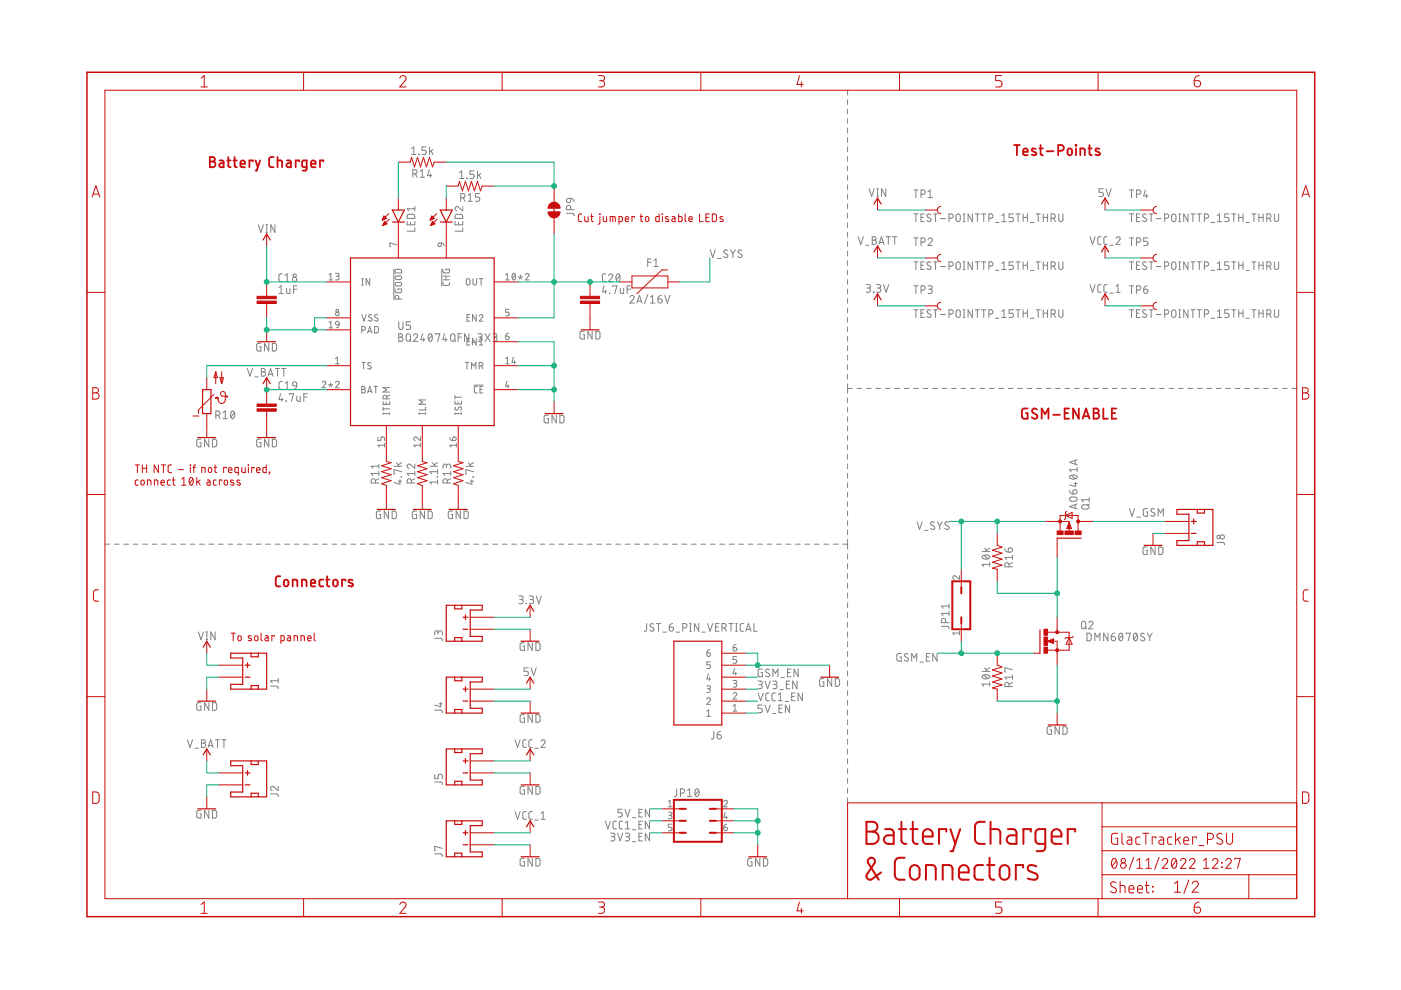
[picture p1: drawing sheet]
<svg xmlns="http://www.w3.org/2000/svg" width="297mm" height="210mm" viewBox="0 0 297 210" stroke-linecap="round" stroke-linejoin="round" font-family="sans-serif">
<g fill="none" stroke="#808080" stroke-width=".21">
<path d="M179.7 19.1v1.1M87.3 31.5l.4-.3v1.6M87.3 32.8h.9M87.5 36.9h.5a.44 .44 0 0 0 .4-.5 .44 .44 0 0 0-.4-.4h-.5v1.6M88.1 36.9l.3 .7M88.8 32.7l.1 .1zM89.1 36.3l.4-.3v1.6M89.1 37.6h.9M90.4 31.2h-.9v.7h.5a.45 .45 0 0 1 .4 .4 .45 .45 0 0 1-.4 .5h-.5M91 36l-.3 1.2h.8M91.1 31.2v1.6M91.3 36.9v.7"/>
<path d="M91.4 32l.4 .8M91.8 31.7l-.7 .5M97.4 36.6l.5-.4v1.6M97.4 37.8h.9M98.9 37.8h.1zM100.5 36.2h-.9v.8h.6a.45 .45 0 0 1 .3 .4 .45 .45 0 0 1-.3 .4h-.6M101.2 36.2v1.6M101.6 37.1l.4 .7M102 36.8l-.8 .5M179.7 21.1v1.1M179.7 23.2v1M179.7 25.2v1"/>
<path d="M179.7 27.2v1M179.7 29.2v1M179.7 31.2v1M179.7 33.2v1M179.7 35.2v1M179.7 37.2v1M179.7 39.2v1M54.8 47.6l.5 1.7 .5-1.7M56.4 49.3h.3M56.4 47.6h.3M56.6 47.6v1.7M58.3 47.6v1.7l-.9-1.7v1.7"/>
<path d="M59.9 58.1l-.7 .1-.1 .2 .1 1.2 .7 .1M60.5 59.7h.9M60.5 58.4l.4-.3v1.6M69.8 58.3l.3-.3v1.4M69.8 59.4h.7M71.1 58h.6l.2 .2-.2 .3-.4 .1M71.5 58.6a.39 .39 0 0 1 .4 .4 .39 .39 0 0 1-.4 .4h-.4M76.7 59.1h.3M76.9 59.1v1.4M78.4 59.1v1.4l-.8-1.4v1.4M83.5 57v6.5M83.9 60l.9-.1a.38 .38 0 0 1 .4 .4 .38 .38 0 0 1-.4 .3l-.9-.1-.1-.2z"/>
<path d="M83.9 58.6l.9-.1a.39 .39 0 0 1 .4 .4 .39 .39 0 0 1-.4 .4l-.9-.1-.1-.3zM83.9 57.2l1-.1 .2 .2 .1 .6h-1.4zM84.1 51.9l-1.4-.4v.8h.1M86.3 46.9v.8h1.6v-.8M86.4 45.6l1.3-.2 .2 .3v.6h-1.6zM87 47.1v.6M87.9 43.8v.9M87.9 48.3v.7h-1.6M87.9 44.3h-1.6l.4 .4M92.9 51.6l.7-.1v.5a.39 .39 0 0 1-.6 .2 .39 .39 0 0 1-.1-.6zM93.6 51.5l.3 .1 .3 .5M93.7 57v3.6"/>
<path d="M93.9 59.9v.4l.3 .2h.9l.2-.2v-.4M93.9 57.1v.6l.2 .1 .9 .1 .3-.2v-.6h-.7v.2M93.9 58.5h1.4M93.9 59.3h1.4M94.6 58.5v.8M96.5 46.9v.8h1.6v-.8M96.6 45.6l1.2-.2 .3 .3v.6h-1.6zM97.2 47.1v.6M97.7 42h.4a.46 .46 0 0 0 .5-.5 .46 .46 0 0 0-.5-.5h-.4v1.7M98.1 43.8v.9l-.9-.8a.44 .44 0 0 0-.7 .2 .44 .44 0 0 0 .3 .6M98.1 48.3v.7h-1.6M98.2 42l.4 .7"/>
<path d="M99 59.2h.5l.2 .9a.39 .39 0 0 1-.4 .4 .39 .39 0 0 1-.4-.4zM99.3 41.4l.4-.4v1.7M99.3 42.7h.8M100.3 59.1v1a.38 .38 0 0 0 .4 .4 .38 .38 0 0 0 .3-.4v-1M101.6 59.1h.8M101.7 41h-.9v.8h.5a.45 .45 0 0 1 .4 .4 .45 .45 0 0 1-.4 .5h-.5M102 59.1v1.4M107.2 59.4h.7M107.2 58.3l.4-.3v1.4M108.7 58h.1a.74 .74 0 0 1 .6 .6 .74 .74 0 0 1-.5 .8 .88 .88 0 0 1-.2-1.4zM109.2 58.3l-.6 .7M109.9 58.7l.4 .1"/>
<path d="M110.3 58.3v.5M110.3 58.8l.3 .4M110.3 58.8l-.2 .4M110.8 58.7l-.5 .1M111.4 58.3a.38 .38 0 0 1 .5-.3 .38 .38 0 0 1 .1 .6l-.6 .8h.8M120.1 45.2l1.4 .1 .2 .5M120.2 42.2l.8-.1v.5a.45 .45 0 0 1-.7 .3 .45 .45 0 0 1-.1-.7zM121 44.4v-.4a.44 .44 0 0 0-.5-.4 .44 .44 0 0 0-.4 .4v.4h1.6M121 42.1l.6 .3 .1 .4M128.4 58.1h-.5l-.2 .3v1.1l.2 .2h.5M129 58.4a.45 .45 0 0 1 .6-.3 .45 .45 0 0 1 .2 .7l-.8 .9h.9M130.8 58.2l.2-.1a.97 .97 0 0 1 0 1.6 1.02 1.02 0 0 1-.2-1.5z"/>
<path d="M131.4 58.4l-.7 .9M137.3 55.6h.7M138 54.9h-.7v1.6M138.6 56.5h.9M138.6 55.2l.5-.3v1.6M150.6 53l.5 1.6 .6-1.6M152.1 54.8h.8M154.2 53.1l-.4-.1-.3 .3v.3l.6 .3a.38 .38 0 0 1 .2 .6 .38 .38 0 0 1-.5 .1l-.4-.2M154.8 53l.6 .8M155.4 53.8v.8M155.9 53l-.5 .8M157.2 53.1l-.4-.1-.3 .3 .1 .3 .6 .3a.38 .38 0 0 1 .1 .5 .38 .38 0 0 1-.5 .2l-.4-.2"/>
<path d="M179.7 41.2v1M179.7 43.2v1M179.7 45.2v1M179.7 47.2v1M179.7 49.3v.9M179.7 51.2v1.1M179.7 53.3v1M179.7 55.3v1M179.7 57.3v1M179.7 59.3v1M181.9 50.2l.6 1.6 .5-1.6M183.5 52h.8"/>
<path d="M184.3 40l.5 1.7 .6-1.7M184.9 50.2h.5a.36 .36 0 0 1 .3 .3 .36 .36 0 0 1-.3 .4 .46 .46 0 0 1 .4 .5 .46 .46 0 0 1-.4 .4h-.5zM184.9 50.9h.5M185.9 41.7h.3M185.9 40h.3M186.1 40v1.7M186.3 51.8l.6-1.6 .5 1.6M186.5 51.4h.8M187.8 40v1.7l-.9-1.7v1.7M187.9 50.2h.9M188.3 50.2v1.6M189.2 50.2h.9"/>
<path d="M189.7 50.2v1.6M193.7 45.4h.9M193.7 55.5h.9M193.7 40.3h.9M193.7 50.4h.9M194.2 40.3v1.6M194.2 45.4v1.6M194.2 50.4v1.7M194.2 55.5v1.6M195.3 46.1h.5M195.3 56.2h.5M195.3 41.2h.4a.46 .46 0 0 0 .5-.5 .46 .46 0 0 0-.5-.4h-.4v1.6"/>
<path d="M195.3 51.4h.4a.46 .46 0 0 0 .5-.5 .46 .46 0 0 0-.5-.5h-.4v1.7M196 45.4h-.7v1.6h.7M196 55.5h-.7v1.6h.7M196.8 50.8a.44 .44 0 0 1 .6-.3 .44 .44 0 0 1 .1 .7l-.7 .9h.9M196.8 40.7l.4-.4v1.6M196.8 41.9h.9M197.3 45.5a.41 .41 0 0 0-.6-.1 .41 .41 0 0 0-.1 .6l.6 .3a.44 .44 0 0 1 0 .7 .44 .44 0 0 1-.7-.2M197.3 55.7l-.2-.1a.38 .38 0 0 0-.5 .1 .38 .38 0 0 0 .1 .5l.5 .3a.44 .44 0 0 1 0 .7 .44 .44 0 0 1-.7-.3M197.9 45.4h.9M197.9 55.5h.9M198.4 45.4v1.6M198.4 55.5v1.6"/>
<path d="M199.4 46.4h1.1M199.4 56.5h1.1M201.2 46.3h.5a.46 .46 0 0 0 .4-.5 .46 .46 0 0 0-.4-.4h-.5v1.6M201.2 56.4h.5a.46 .46 0 0 0 .4-.4 .46 .46 0 0 0-.4-.5h-.5v1.6M202.8 45.5l.4-.1 .3 .1 .1 1a.46 .46 0 0 1-.5 .5 .46 .46 0 0 1-.4-.5zM202.8 55.7l.4-.2 .3 .2 .1 1a.46 .46 0 0 1-.5 .5 .46 .46 0 0 1-.4-.5zM204.2 45.4h.4M204.2 47h.4M204.2 55.5h.4M204.2 57.1h.4M204.4 45.4v1.6M204.4 55.5v1.6"/>
<path d="M206.2 45.4v1.6l-.9-1.6v1.6M206.2 55.5v1.6l-.9-1.6v1.6M206.8 45.4h.9M206.8 55.5h.9M207.2 45.4v1.6M207.2 55.5v1.6M208.1 45.4h.9M208.1 55.5h.9M208.6 45.4v1.6M208.6 55.5v1.6M209.7 46.3h.4a.46 .46 0 0 0 .4-.5 .46 .46 0 0 0-.4-.4h-.4v1.6M209.7 56.4h.4a.46 .46 0 0 0 .4-.4 .46 .46 0 0 0-.4-.5h-.4v1.6"/>
<path d="M211.1 47.2h.7M211.1 57.3h.7M212.4 47h.9M212.4 45.7l.5-.3v1.6M212.4 55.9l.5-.4v1.6M212.4 57.1h.9M214.9 45.4h-.9v.7h.5a.45 .45 0 0 1 .4 .4 .45 .45 0 0 1-.4 .5h-.5M214.9 55.5h-.9v.7h.5a.46 .46 0 0 1 .4 .5 .46 .46 0 0 1-.4 .4h-.5M215.4 45.4h.9M215.4 55.5h.9M215.9 45.4v1.6M215.9 55.5v1.6"/>
<path d="M216.9 46.1h.9M216.9 45.4v1.6M216.9 55.5v1.6M216.9 56.2h.9M217.8 45.4v1.6M217.8 55.5v1.6M218.5 47.2h.7M218.5 57.3h.7M219.7 45.4h.9M219.7 55.5h.9M220.1 45.4v1.6M220.1 55.5v1.6"/>
<path d="M221.2 46.1h.9M221.2 45.4v1.6M221.2 55.5v1.6M221.2 56.2h.9M222.1 45.4v1.6M222.1 55.5v1.6M222.9 46.3h.4a.46 .46 0 0 0 .5-.5 .46 .46 0 0 0-.5-.4h-.4v1.6M222.9 56.4h.4a.46 .46 0 0 0 .5-.4 .46 .46 0 0 0-.5-.5h-.4v1.6M223.4 46.3l.4 .7M223.4 56.4l.4 .7M224.5 45.4v1.1a.46 .46 0 0 0 .4 .5 .46 .46 0 0 0 .5-.5v-1.1M224.5 55.5v1.2a.46 .46 0 0 0 .4 .5 .46 .46 0 0 0 .5-.5v-1.2"/>
<path d="M231.1 50.2l.5 1.6 .6-1.6M233.5 50.2h-.5l-.3 .3 .1 1.1 .2 .2h.5M233.9 40h-.9v.8h.6a.45 .45 0 0 1 .3 .4 .45 .45 0 0 1-.3 .5h-.6M234.5 40l.5 1.7 .6-1.7M234.8 50.2h-.5l-.3 .3 .1 1.1 .2 .2h.5M235.3 52h.7M236.6 50.5a.44 .44 0 0 1 .6-.3 .44 .44 0 0 1 .2 .7l-.8 .9h.9M239.5 45.4h.8M239.5 55.5h.8M239.5 40.3h.8M239.5 50.4h.8M239.9 40.3v1.6"/>
<path d="M239.9 45.4v1.6M239.9 50.4v1.7M239.9 55.5v1.6M241 46.1h.5M241 56.2h.5M241 41.2h.4a.46 .46 0 0 0 .5-.5 .46 .46 0 0 0-.5-.4h-.4v1.6M241 51.4h.4a.46 .46 0 0 0 .5-.5 .46 .46 0 0 0-.5-.5h-.4v1.7M241.7 45.4h-.7v1.6h.7M241.7 55.5h-.7v1.6h.7M242.8 40.3l-.3 1.3h.9M243 45.5l-.4-.1-.3 .3v.3l.6 .3a.38 .38 0 0 1 .2 .5 .38 .38 0 0 1-.6 .2l-.3-.2M243 55.7l-.4-.2-.3 .4v.2l.6 .4a.38 .38 0 0 1 .2 .5 .38 .38 0 0 1-.6 .1l-.3-.2"/>
<path d="M243.1 41.2v.7M243.4 50.4h-.9v.8h.5a.47 .47 0 0 1 .4 .4 .47 .47 0 0 1-.4 .5h-.5M243.6 45.4h.9M243.6 55.5h.9M244.1 45.4v1.6M244.1 55.5v1.6M245.1 46.4h1.1M245.1 56.5h1.1M246.9 46.3h.5a.46 .46 0 0 0 .4-.5 .46 .46 0 0 0-.4-.4h-.5v1.6M246.9 56.4h.5a.46 .46 0 0 0 .4-.4 .46 .46 0 0 0-.4-.5h-.5v1.6M248.5 45.5l.4-.1 .3 .1 .1 1a.46 .46 0 0 1-.4 .5 .46 .46 0 0 1-.5-.5zM248.5 55.7l.4-.2 .4 .3v.9a.46 .46 0 0 1-.4 .5 .46 .46 0 0 1-.5-.5z"/>
<path d="M249.9 45.4h.4M249.9 47h.4M249.9 55.5h.4M249.9 57.1h.4M250.1 45.4v1.6M250.1 55.5v1.6M251.9 45.4v1.6l-.9-1.6v1.6M251.9 55.5v1.6l-.9-1.6v1.6M252.5 45.4h.9M252.5 55.5h.9M252.9 45.4v1.6M252.9 55.5v1.6"/>
<path d="M253.8 45.4h.9M253.8 55.5h.9M254.3 45.4v1.6M254.3 55.5v1.6M255.4 46.3h.4a.46 .46 0 0 0 .5-.5 .46 .46 0 0 0-.5-.4h-.4v1.6M255.4 56.4h.4a.46 .46 0 0 0 .5-.4 .46 .46 0 0 0-.5-.5h-.4v1.6M256.8 47.2h.7M256.8 57.3h.7M258.1 47h.9M258.1 57.1h.9M258.1 45.7l.5-.3v1.6M258.1 55.9l.5-.4v1.6"/>
<path d="M260.6 45.4h-.9v.7h.5a.45 .45 0 0 1 .4 .4 .45 .45 0 0 1-.4 .5h-.5M260.6 55.5h-.9v.7h.5a.46 .46 0 0 1 .4 .5 .46 .46 0 0 1-.4 .4h-.5M261.1 45.4h.9M261.1 55.5h.9M261.6 45.4v1.6M261.6 55.5v1.6M262.6 46.1h.9M262.6 56.2h.9M262.6 45.4v1.6M262.6 55.5v1.6M263.5 45.4v1.6M263.5 55.5v1.6"/>
<path d="M264.2 47.2h.7M264.2 57.3h.7M265.4 45.4h.9M265.4 55.5h.9M265.9 45.4v1.6M265.9 55.5v1.6M266.9 46.1h.9M266.9 56.2h.9M266.9 45.4v1.6M266.9 55.5v1.6M267.8 45.4v1.6M267.8 55.5v1.6"/>
<path d="M268.6 46.3h.4a.46 .46 0 0 0 .5-.5 .46 .46 0 0 0-.5-.4h-.4v1.6M268.6 56.4h.4a.46 .46 0 0 0 .5-.4 .46 .46 0 0 0-.5-.5h-.4v1.6M269.1 46.3l.4 .7M269.1 56.4l.4 .7M270.2 45.4v1.1a.46 .46 0 0 0 .4 .5 .46 .46 0 0 0 .5-.5v-1.1M270.2 55.5v1.2a.46 .46 0 0 0 .4 .5 .46 .46 0 0 0 .5-.5v-1.2M52.4 78.1l.6 1.7 .5-1.7M54 79.9h.8M55.3 72.8h-.7l-.2 .2v1.1l.2 .3h.7v-.9h-.3M55.4 78.1h.5a.36 .36 0 0 1 .3 .4 .36 .36 0 0 1-.3 .3 .46 .46 0 0 1 .4 .5 .46 .46 0 0 1-.4 .5h-.5zM55.4 78.8h.5M56.8 79.8l.6-1.7 .5 1.7"/>
<path d="M57 79.4h.8M57 72.8v1.6l-.9-1.6v1.6M57.7 72.8h.7l.2 .3 .1 .9-.3 .4h-.7zM58.4 78.1h.9M58.8 78.1v1.7M59.1 61l.5-.4v1.6M59.1 62.2h.9M59.7 78.1h.9M60.2 78.1v1.7M60.7 61.2l.1 .9 .2 .1h.5v-1M62.2 61.3h.7M62.9 60.6h-.7v1.6"/>
<path d="M69.8 68.4l.3-.3v1.4M69.8 69.5h.7M71.1 76l.4-.3v1.4M71.1 77.1h.8M71.2 68.2h.6l.1 .7-.7-.1-.1-.3zM71.9 68.9l-.1 .4-.5 .2M76.7 70h.4a.38 .38 0 0 0 .4-.4 .38 .38 0 0 0-.4-.4h-.4v1.4M76.7 60.5h.3M76.7 66.7l.5 1.4 .4-1.4M76.7 76.8h.8M77.1 76.8v1.4M77.9 70.6l.5-1.4 .5 1.4"/>
<path d="M78 70.3h.7M78.6 77a.35 .35 0 0 0-.5-.1 .35 .35 0 0 0 0 .5l.4 .3a.38 .38 0 0 1 0 .6 .38 .38 0 0 1-.6-.3M78.8 66.8a.35 .35 0 0 0-.5-.1 .35 .35 0 0 0 0 .6l.4 .2a.38 .38 0 0 1 0 .6 .38 .38 0 0 1-.6-.2M79.4 69.2l.6 .1 .2 .2v.9l-.2 .2h-.6zM80.1 66.8l-.5-.1-.2 .3 .6 .5a.35 .35 0 0 1 0 .5 .35 .35 0 0 1-.5 0l-.1-.1M83.8 61.3v.4l.2 .3 .9 .1 .2-.2 .1-.6h-.8v.2M84.5 63.4v-.4a.39 .39 0 0 0-.4-.4 .39 .39 0 0 0-.3 .4v.4h1.4M84.5 68.2v1.2a.46 .46 0 0 0 .5 .5 .46 .46 0 0 0 .4-.5v-1.2M84.5 70.8h.5a.36 .36 0 0 1 .3 .3 .36 .36 0 0 1-.3 .4 .46 .46 0 0 1 .4 .4 .46 .46 0 0 1-.4 .5h-.5zM84.5 71.5h.5M86.3 70.9l.3-.1 .3 .1 .1 1a.46 .46 0 0 1-.4 .5 .46 .46 0 0 1-.5-.5zM86.8 72l.4 .4"/>
<path d="M87.1 68.2h-1v.7h.6a.46 .46 0 0 1 .4 .5 .46 .46 0 0 1-.4 .4h-.6M87.7 71.1a.44 .44 0 0 1 .6-.3 .44 .44 0 0 1 .1 .7l-.7 .9h.8M89.6 70.8l-.4 1.2h.9M89.8 71.7v.7M91 70.9l.2-.1a.97 .97 0 0 1 0 1.6 1.02 1.02 0 0 1-.2-1.5zM91.6 71.1l-.7 .9M92.3 71v-.2h.9l-.4 1.6M94.3 70.8l-.4 1.2h.9M94.5 71.7v.7M95.7 70.9l.3-.1 .3 .1 .2 1a.46 .46 0 0 1-.5 .5 .46 .46 0 0 1-.5-.5zM96.3 72l.3 .4M97.1 71.5h.8"/>
<path d="M97.9 70.8h-.8v1.6M98.6 76.8h.8M99 67.3h.5M99 76.8v1.4M99 72.4h.5M99.4 70.8v1.6l-.9-1.6v1.6M99.6 66.7h-.6v1.4h.6M99.6 71.8h-.6v1.4h.6M100 78.2v-1.4l.4 .8 .5-.8v1.4M100 72.6h.8M101 66.7v1.4l-.8-1.4v1.4M101 71.8v1.4l-.8-1.4v1.4"/>
<path d="M101.3 70.8h.6a.36 .36 0 0 1 .4 .3 .36 .36 0 0 1-.4 .4h-.4M101.6 77.6h.4a.39 .39 0 0 0 .4-.4 .39 .39 0 0 0-.4-.4h-.4v1.4M101.6 67a.38 .38 0 0 1 .5-.3 .38 .38 0 0 1 .2 .6l-.7 .8h.8M101.6 73.2h.8M101.6 72.1l.4-.3v1.4M101.8 71.5a.46 .46 0 0 1 .5 .4 .46 .46 0 0 1-.5 .5h-.5M102.1 77.6l.3 .6M102.8 70.8l1.1 1.6M103.9 70.8l-1.1 1.6M104.5 70.8h.5a.36 .36 0 0 1 .4 .3 .36 .36 0 0 1-.4 .4h-.4M104.9 71.5a.46 .46 0 0 1 .5 .4 .46 .46 0 0 1-.5 .5h-.4M107.2 71.3h.5a.39 .39 0 0 1 .3 .4 .39 .39 0 0 1-.5 .3 .39 .39 0 0 1-.3-.4z"/>
<path d="M107.2 77.1h.7M107.2 76l.4-.3v1.4M107.8 70.7l-.4 .1-.2 .5M107.9 65.6h-.7v.6h.5a.4 .4 0 0 1 .3 .4 .4 .4 0 0 1-.3 .4h-.5M108.9 75.7l-.4 1.1h.8M109.1 76.5v.6M123.9 70.3h-.7l-.2 .2v1l.2 .4h.7v-.9h-.3M125.5 70.3v1.6l-.8-1.6v1.6M126.3 70.3h.6l.3 .2v1.1l-.3 .2-.6 .1zM128.1 60.6l-.4 1.3h.9M128.4 61.5v.7M129.2 62.1l.1 .1z"/>
<path d="M129.9 60.8v-.2h.9l-.5 1.6M131.5 61.2v.9l.3 .1h.4v-1M133 61.3h.7M133.5 63a.45 .45 0 0 1 .7-.3 .45 .45 0 0 1 .1 .7l-.8 .9h1M133.7 60.6h-.7v1.6M135 64.3l.6-1.7 .5 1.7M135.1 63.9h.9M137.3 62.5l-.7 2M137.9 64.3h.9M137.9 63l.5-.4v1.7M139.5 63.4h.5a.45 .45 0 0 1 .4 .5 .45 .45 0 0 1-.5 .4 .45 .45 0 0 1-.4-.5zM140.2 62.6l-.6 .3-.1 .5"/>
<path d="M140.9 62.6l.6 1.7 .5-1.7M179.7 61.3v1M179.7 63.3v1M179.7 65.3v1M179.7 67.3v1M179.7 69.3v1M179.7 71.3v1M179.7 73.3v1M179.7 75.3v1M179.7 77.3v1.1M179.7 79.4v1M183.7 60.3h.5a.36 .36 0 0 1 .4 .4 .36 .36 0 0 1-.4 .4h-.3"/>
<path d="M184.1 61.1a.46 .46 0 0 1 .5 .4 .46 .46 0 0 1-.5 .5h-.4M185.2 61.9l.1 .1zM185.9 60.3h.5a.36 .36 0 0 1 .4 .4 .36 .36 0 0 1-.4 .4h-.4M186.3 61.1a.46 .46 0 0 1 .5 .4 .46 .46 0 0 1-.5 .5h-.4M187.3 60.3l.6 1.7 .5-1.7M193.7 60.6h.9M193.7 65.7h.9M194.2 60.6v1.6M194.2 65.7v1.6M195.3 66.4h.5M195.3 61.5h.4a.46 .46 0 0 0 .5-.4 .46 .46 0 0 0-.5-.5h-.4v1.6M196 65.7h-.7v1.6h.7"/>
<path d="M196.8 60.6h.5a.36 .36 0 0 1 .4 .4 .36 .36 0 0 1-.4 .3h-.4M197.2 61.3a.46 .46 0 0 1 .5 .5 .46 .46 0 0 1-.5 .4h-.4M197.3 65.8l-.2-.1a.38 .38 0 0 0-.5 .1 .38 .38 0 0 0 .1 .6l.5 .2a.44 .44 0 0 1 0 .7 .44 .44 0 0 1-.7-.2M197.9 65.7h.9M198.4 65.7v1.6M199.4 66.7h1.1M201.2 66.6h.5a.46 .46 0 0 0 .4-.5 .46 .46 0 0 0-.4-.4h-.5v1.6M202.8 65.8l.4-.1 .3 .1 .1 1.1a.46 .46 0 0 1-.5 .4 .46 .46 0 0 1-.4-.4zM204.2 65.7h.4M204.2 67.3h.4M204.4 65.7v1.6M206.2 65.7v1.6l-.9-1.6v1.6"/>
<path d="M206.8 65.7h.9M207.2 65.7v1.6M208.1 65.7h.9M208.6 65.7v1.6M209.7 66.6h.4a.46 .46 0 0 0 .4-.5 .46 .46 0 0 0-.4-.4h-.4v1.6M211.1 67.5h.7M212.4 66l.5-.3v1.6M212.4 67.3h.9M214.9 65.7h-.9v.7h.5a.46 .46 0 0 1 .4 .5 .46 .46 0 0 1-.4 .4h-.5M215.4 65.7h.9M215.9 65.7v1.6M216.9 65.7v1.6"/>
<path d="M216.9 66.4h.9M217.8 65.7v1.6M218.5 67.5h.7M219.7 65.7h.9M220.1 65.7v1.6M221.2 65.7v1.6M221.2 66.4h.9M222.1 65.7v1.6M222.9 66.6h.4a.46 .46 0 0 0 .5-.5 .46 .46 0 0 0-.5-.4h-.4v1.6M223.4 66.6l.4 .7M224.5 65.7v1.2a.46 .46 0 0 0 .4 .4 .46 .46 0 0 0 .5-.4v-1.2M231.1 60.3l.5 1.7 .6-1.7"/>
<path d="M233.5 60.3l-.5 .1-.3 .3 .1 1 .2 .3h.5M234.8 60.3l-.5 .1-.3 .3 .1 1.2 .7 .1M235.3 62.2h.7M236.6 62h.9M236.6 60.7l.4-.4v1.7M239.5 60.6h.8M239.5 65.7h.8M239.9 60.6v1.6M239.9 65.7v1.6M241 66.4h.5M241 61.5h.4a.46 .46 0 0 0 .5-.4 .46 .46 0 0 0-.5-.5h-.4v1.6M241.7 65.7h-.7v1.6h.7"/>
<path d="M242.5 61.3h.5a.45 .45 0 0 1 .4 .5 .45 .45 0 0 1-.5 .4 .45 .45 0 0 1-.4-.4zM243 65.8l-.5-.1-.2 .3v.3l.6 .3a.38 .38 0 0 1 .2 .6 .38 .38 0 0 1-.6 .1l-.3-.2M243.2 60.6l-.6 .3-.1 .4M243.6 65.7h.9M244.1 65.7v1.6M245.1 66.7h1.1M246.9 66.6h.5a.46 .46 0 0 0 .4-.5 .46 .46 0 0 0-.4-.4h-.5v1.6M248.5 65.8l.4-.1 .3 .1 .1 1.1a.46 .46 0 0 1-.4 .4 .46 .46 0 0 1-.5-.4zM249.9 65.7h.4M249.9 67.3h.4M250.1 65.7v1.6M251.9 65.7v1.6l-.9-1.6v1.6"/>
<path d="M252.5 65.7h.9M252.9 65.7v1.6M253.8 65.7h.9M254.3 65.7v1.6M255.4 66.6h.4a.46 .46 0 0 0 .5-.5 .46 .46 0 0 0-.5-.4h-.4v1.6M256.8 67.5h.7M258.1 67.3h.9M258.1 66l.5-.3v1.6M260.6 65.7h-.9v.7h.5a.46 .46 0 0 1 .4 .5 .46 .46 0 0 1-.4 .4h-.5M261.1 65.7h.9M261.6 65.7v1.6M262.6 66.4h.9"/>
<path d="M262.6 65.7v1.6M263.5 65.7v1.6M264.2 67.5h.7M265.4 65.7h.9M265.9 65.7v1.6M266.9 66.4h.9M266.9 65.7v1.6M267.8 65.7v1.6M268.6 66.6h.4a.46 .46 0 0 0 .5-.5 .46 .46 0 0 0-.5-.4h-.4v1.6M269.1 66.6l.4 .7M270.2 65.7v1.2a.46 .46 0 0 0 .4 .4 .46 .46 0 0 0 .5-.4v-1.2M42.6 93.1h-.7l-.2 .2v1.1l.2 .3h.7v-.9h-.2"/>
<path d="M44.3 93.1v1.6l-.9-1.6v1.6M45 93.1h.7l.2 .3 .1 .9-.3 .4h-.7zM45.8 88.1h.4a.46 .46 0 0 0 .5-.5 .46 .46 0 0 0-.5-.5h-.4v1.7M46.3 88.1l.4 .7M47.3 87.5l.5-.4v1.7M47.3 88.8h.9M49.1 87.2h.1a.8 .8 0 0 1 .6 .5 .8 .8 0 0 1-.2 .8l-.3 .3a1.04 1.04 0 0 1-.2-1.6zM49.7 87.5l-.7 .9M55.3 93.1h-.7l-.2 .2v1.1l.2 .3h.7v-.9h-.3M57 93.1v1.6l-.9-1.6v1.6M57.7 93.1h.7l.2 .3 .1 .9-.3 .4h-.7zM59.5 83.5l-.4 1.2h.9"/>
<path d="M59.8 84.4v.7M59.9 80.9h-.5l-.3 .4 .1 1.1 .7 .1M60.5 82.5h.9M60.5 81.3l.4-.4v1.6M60.6 85l.1 .1zM61.3 83.6v-.1h.9l-.4 1.6M62.1 81l.4-.1 .3 .1 .1 .8-.8-.1-.1-.3zM62.9 81.8l-.1 .5-.6 .2M62.9 84v.9l.3 .2h.4v-1.1M64.4 84.2h.7M65.1 83.5h-.7v1.6M68.3 81.1a.38 .38 0 0 1 .5-.3 .38 .38 0 0 1 .2 .6l-.7 .8h.8"/>
<path d="M69.7 81.5l.4 .2M70.1 81.2v.5M70.1 81.7l.3 .3M70.1 81.7l-.3 .3M70.5 81.5l-.4 .2M71.1 81.1a.39 .39 0 0 1 .6-.3 .39 .39 0 0 1 .1 .6l-.7 .8h.8M76.7 81.9l.6 .1 .1 .3-.3 .2a.38 .38 0 0 1 .4 .4 .38 .38 0 0 1-.4 .4h-.4zM76.7 82.5h.4M77.9 83.3l.5-1.4 .5 1.4M78 83h.7M79.3 81.9h.8M79.7 81.9v1.4"/>
<path d="M80.1 92.6v.8h.6v-.5a.4 .4 0 0 1 .4-.3 .4 .4 0 0 1 .4 .3v.5M80.3 98.8h-1.6l.4 .5M80.3 98.4v.9M80.3 99.9v1M81.2 87.7h1.4M81.2 85.1v.6h1.4v-.6M81.2 86.3v.8M81.2 87.5v.3M81.2 86.7h1.4M81.5 94.4h-1.4l.3 .4M81.5 94v.8M81.9 85.3v.4"/>
<path d="M82 84.6v-.4a.39 .39 0 0 0-.4-.4 .39 .39 0 0 0-.4 .4v.4h1.4M82.6 82.2h-1.4l.8 .5-.8 .4h1.4M82.6 87.5v.3M82.6 83.8l-.6 .3M83.5 98.8h1.7M84.1 98.1l.5 .7M85.2 98.1l-.8 .4M87.9 98.4v.9l-.9-.8a.44 .44 0 0 0-.7 .2 .44 .44 0 0 0 .4 .6M87.9 99.9v1M88.8 87.7h1.4M88.8 87.5v.3M89.1 92.6v.8l-.8-.6a.38 .38 0 0 0-.5 .1 .38 .38 0 0 0 .2 .5"/>
<path d="M89.1 94.4h-1.4l.3 .4M89.1 94v.8M90.2 86.3v.6h-1.4M90.2 87.5v.3M90.2 84.8h-1.4l.8 .5-.8 .4h1.4M91.1 98.8h1.7M91.7 98.1l.5 .7M92.8 99.6v.9M92.8 98.1l-.8 .4M94.7 98.8a.46 .46 0 0 1 .4-.4 .46 .46 0 0 1 .5 .4v.5M94.7 99.1v-.4a.36 .36 0 0 0-.4-.3 .36 .36 0 0 0-.4 .3v.6M95.4 92.8l.1 .4 .5 .2"/>
<path d="M95.6 99.9v1M96.1 92.7a.39 .39 0 0 1 .6 .2 .39 .39 0 0 1-.3 .5h-.4zM96.5 87.7h1.4M96.5 85v.7h1.4v-.7M96.5 83.8v.8M96.5 87.5v.3M96.5 84.2h1.4M96.6 86.3l-.1 .5 .3 .2 .2-.1 .3-.5a.35 .35 0 0 1 .5 0 .35 .35 0 0 1 0 .5l-.1 .1M96.8 94v.8M96.8 94.4h-1.4l.3 .4M97.1 85.2v.5M97.9 87.5v.3"/>
<path d="M98.8 98.8h1.6M99.3 98.1l.5 .7M100.4 98.1l-.8 .4M100.5 81.7h1.9M101.2 81.9h-.4l-.2 .3v.9l.2 .2h.4M101.8 82.5h.4M102.4 81.9h-.6v1.4h.6M107.5 80.8l-.3 1.1h.7M107.7 81.6v.6M116.3 88l-.7 .1-.2 .1 .1 1.4 .8 .1v-.9h-.3M117.9 88v1.7l-.9-1.7v1.7M118.7 88l.6 .1 .3 .2v1.1l-.3 .2-.6 .1z"/>
<path d="M179.7 81.4v2M179.7 84.4v1M179.7 86.4v1M179.7 88.4v1M179.7 90.4v1M179.7 92.4v1M179.7 94.4v1M179.7 96.4v1M179.7 98.4v1M179.7 82.4h1M181.7 82.4h1M183.7 82.4h1"/>
<path d="M185.7 82.4h1M187.7 82.4h1M189.7 82.4h1M191.7 82.4h1M193.7 82.4h1M195.7 82.4h1M197.7 82.4h1.1M199.7 82.4h1M201.8 82.4h1M203.8 82.4h1M205.8 82.4h1M207.8 82.4h1"/>
<path d="M209.8 82.4h1M211.8 82.4h1M213.8 82.4h1M215.8 82.4h1M217.8 82.4h1M219.8 82.4h1M221.8 82.4h1M223.8 82.4h1M225.8 82.4h1M227.8 82.4h1M228 97.6v.8M228.4 99.6h-1.6l.3 .4"/>
<path d="M228.4 99.1v.9M228.4 97.5l-1.6 .5 1.6 .6M229.8 82.4h1M231.8 82.4h1M233.8 82.4h1M235.8 82.4h1M237.8 82.4h1M239.8 82.4h1.1M241.9 82.4h.9M243.9 82.4h1M245.9 82.4h1M247.9 82.4h1"/>
<path d="M249.9 82.4h1M251.9 82.4h1M253.9 82.4h1M255.9 82.4h1M257.9 82.4h1M259.9 82.4h1M261.9 82.4h1M263.9 82.4h1M265.9 82.4h1M267.9 82.4h1M269.9 82.4h1M271.9 82.4h1"/>
<path d="M274.9 82.1v.3h-1M22.2 115.4h1M24.3 115.4h1M26.2 115.4h1.1M28.3 115.4h1M30.3 115.4h1M32.3 115.4h1M34.3 115.4h1M36.3 115.4h1M38.3 115.4h1M40.3 115.4h1M42.3 115.4h1"/>
<path d="M44.3 115.4h1M46.3 115.4h1M48.3 115.4h1M50.3 115.4h1M52.3 115.4h1M54.3 115.4h1.1M56.3 115.4h1M58.4 115.4h1M60.3 115.4h1.1M62.4 115.4h1M64.4 115.4h1M66.4 115.4h1"/>
<path d="M68.4 115.4h1M70.4 115.4h1M72.4 115.4h1M74.4 115.4h1M76.4 115.4h1M78.4 115.4h1M79.6 102.4v-.4a.46 .46 0 0 0-.4-.5 .46 .46 0 0 0-.5 .5v.4h1.6M80.3 101.5l-.7 .4M80.3 100.4h-1.6l.4 .5M80.4 115.4h1M80.7 108.4h-.7l-.2 .2v1l.2 .3 .7 .1v-.9h-.3M82.4 108.4v1.6l-.9-1.6v1.6"/>
<path d="M82.4 115.4h1M83.1 108.4h.7l.2 .2 .1 .9-.3 .4-.7 .1zM84.4 115.4h1M84.4 102h.8M84.8 101.7v1l-1.3-.4M85.1 101.1l.1 .1zM85.2 100l-1.7-.4v.9h.2M86.4 115.4h1M87.2 102.4v-.4a.46 .46 0 0 0-.4-.5 .46 .46 0 0 0-.5 .5v.4h1.6M87.9 100.4h-1.6l.4 .5M87.9 101.5l-.7 .4M88.3 108.4h-.6l-.2 .2-.1 1 .3 .3 .6 .1v-.9h-.2"/>
<path d="M88.4 115.4h1.1M90 108.4v1.6l-.9-1.6v1.6M90.4 115.4h1M90.8 108.4h.6l.2 .2v1.1l-.2 .2-.6 .1zM92.5 115.4h1M92.7 101.1l.1 .1zM92.8 102.2h-1.7l.4 .5M92.8 101.7v1M92.8 100h-1.7l.4 .5M94.4 115.4h1.1M94.8 102.4v-.4a.46 .46 0 0 0-.4-.5 .46 .46 0 0 0-.5 .5v.4h1.7M95.6 100.4h-1.7l.4 .5"/>
<path d="M95.6 101.5l-.8 .4M95.9 108.4h-.6l-.2 .2-.1 1 .3 .3 .6 .1v-.9h-.2M96.5 115.4h1M97.6 108.4v1.6l-.9-1.6v1.6M98.4 108.4h.6l.3 .2v1.1l-.3 .2-.6 .1zM98.5 115.4h1M99.7 102h.7M100 101.7v1l-1.2-.4M100.3 101.1l.1 .1zM100.4 100l-1.6-.4v.9h.1M100.5 115.4h1M102.5 115.4h1"/>
<path d="M104.5 115.4h1M106.5 115.4h1M108.5 115.4h1M110.5 115.4h1M112.5 115.4h1M114.5 115.4h1M116.5 115.4h1M118.5 115.4h1M120.5 115.4h1M122.5 115.4h1M124.5 115.4h1M126.5 115.4h1.1"/>
<path d="M128.5 115.4h1.1M130.6 115.4h1M132.6 115.4h1M134.6 115.4h1M136.6 115.4h1M138.6 115.4h1M140.6 115.4h1M142.6 115.4h1M144.6 115.4h1M146.6 115.4h1M148.6 115.4h1M150.6 115.4h1"/>
<path d="M152.6 115.4h1M154.6 115.4h1M156.6 115.4h1M158.6 115.4h1M160.6 115.4h1M162.6 115.4h1.1M164.7 115.4h1M166.7 115.4h1M168.7 115.4h1M170.7 115.4h1M172.7 115.4h1M174.7 115.4h1"/>
<path d="M176.7 115.4h1M178.7 115.4h1M179.7 100.4v1M179.7 102.4v1M179.7 104.4v1M179.7 106.4v1M179.7 108.4v1M179.7 110.4v1M179.7 112.4v1M179.7 114.4v2M179.7 117.5v1M179.7 119.5v1.1"/>
<path d="M194.4 110.6l.6 1.6 .5-1.6M196 112.4h.7M198.1 110.8a.41 .41 0 0 0-.6-.1 .41 .41 0 0 0 0 .6l.5 .3a.42 .42 0 0 1 .1 .6 .42 .42 0 0 1-.7 0l-.1-.2M198.7 110.6l.5 .8M199.2 111.4v.8M199.8 110.6l-.6 .8M201.1 110.8l-.5-.1-.3 .3 .1 .2 .6 .4a.38 .38 0 0 1 .2 .5 .38 .38 0 0 1-.6 .1l-.3-.2M208.2 116.9h1.6M208.3 117.9a1.02 1.02 0 0 1 1.5 .2 .97 .97 0 0 1-1.6 0zM208.6 117.8l.9 .7M208.8 116.2l.5 .7M209.8 119.7h-1.6l.4 .4"/>
<path d="M209.8 119.2v.9M209.8 116.2l-.7 .4M213 116.4l.2 .4 .6 .3M213.9 116.3a.47 .47 0 0 1 .7 .1 .47 .47 0 0 1-.4 .7h-.4zM214.7 119.3l-.7 .3M214.7 118.2h-1.7l.4 .4M214.7 117.7v.9M226.8 104l.1 .4 .6 .3M226.9 100.9a1.03 1.03 0 0 1 1.5 .3 .97 .97 0 0 1-1.6 0zM226.9 105.5l1-.1a.44 .44 0 0 1 .5 .4 .44 .44 0 0 1-.5 .5l-1-.1-.1-.4zM227.1 100.8l.9 .7M227.6 103.9a.47 .47 0 0 1 .7 .2 .47 .47 0 0 1-.4 .6h-.4z"/>
<path d="M227.7 102.5h.7M228 107v.8M228 102.3v.9l-1.2-.4M228.4 106.8l-1.6 .6 1.6 .5M229.4 107.2l1.1-.2a.44 .44 0 0 1 .4 .5 .44 .44 0 0 1-.4 .4l-1.1-.1-.1-.3zM230.9 106.8l-.3 .4M230.9 106h-1.6l.4 .4M230.9 105.5v.9M239.5 107.8l.5 1.7 .5-1.7M241 109.6h.8M243.2 116h-.6l-.2 .2v1.2l.2 .2h.6v-.9h-.2M243.3 107.8l-.7 .1-.2 .2v1l.2 .3 .7 .1v-.9h-.3"/>
<path d="M244.8 108l-.6-.1-.2 .3 .1 .2 .6 .4a.38 .38 0 0 1 .1 .5 .38 .38 0 0 1-.5 .1l-.3-.2M244.9 116v1.6l-.9-1.6v1.6M245.6 109.5v-1.7l.5 .9 .5-.9v1.7M245.7 116h.6l.2 .2v1.1l-.2 .3h-.6zM258 115h1.4l.2 .5M42.1 134l.5 1.6 .5-1.6M43.7 135.6h.3M43.7 134h.3M43.9 134v1.6M45.6 134v1.6l-.9-1.6v1.6M92.2 135.3l1.4 .1 .2 .5M92.9 134.2a.46 .46 0 0 1 .4-.5 .46 .46 0 0 1 .5 .5v.4"/>
<path d="M92.9 134.5v-.4a.36 .36 0 0 0-.4-.4 .36 .36 0 0 0-.3 .4v.5M110 126.4h.6a.37 .37 0 0 1 .3 .3 .37 .37 0 0 1-.3 .4h-.4M110.5 127.1a.44 .44 0 0 1 .4 .5 .44 .44 0 0 1-.4 .4h-.5M111.2 136.3h-.6l-.3 .2v1.2l.2 .2h.7v-.9h-.3M111.5 127.9l.1 .1zM112.2 126.4h.6a.37 .37 0 0 1 .3 .3 .37 .37 0 0 1-.3 .4h-.4M112.7 127.1a.44 .44 0 0 1 .4 .5 .44 .44 0 0 1-.4 .4h-.5M112.9 136.3v1.6l-.9-1.6v1.6M113.6 136.3h.6l.3 .2v1.1l-.3 .3h-.6zM113.7 126.4l.5 1.6 .6-1.6M137.1 132.2v1.4l-.5 .2M138.6 132.4l-.2-.2a.38 .38 0 0 0-.5 .2 .38 .38 0 0 0 .1 .5l.5 .3a.41 .41 0 0 1 0 .6 .41 .41 0 0 1-.6-.1l-.1-.1"/>
<path d="M139.2 132.2h.9M139.6 132.2v1.6M140.6 134h.7M141.9 132.9h.5a.45 .45 0 0 1 .4 .5 .45 .45 0 0 1-.5 .4 .45 .45 0 0 1-.4-.4zM142.6 132.2l-.6 .3-.1 .4M143.4 134h.7M144.8 133.1h.4a.46 .46 0 0 0 .5-.4 .46 .46 0 0 0-.5-.5h-.4v1.6M146.2 133.8h.4M146.2 132.2h.4M146.4 132.2v1.6M148.1 132.2v1.6l-.9-1.6v1.6M148.8 134h.7"/>
<path d="M149.9 138.4h.4a.39 .39 0 0 1 .3 .4 .39 .39 0 0 1-.4 .4 .39 .39 0 0 1-.3-.4zM150 132.2l.6 1.6 .5-1.6M150.5 137.8l-.4 .1-.2 .5M151.7 132.9h.6M152.4 132.2h-.7v1.6h.7M153.1 133.1h.4a.46 .46 0 0 0 .5-.4 .46 .46 0 0 0-.5-.5h-.4v1.6M153.6 133.1l.4 .7M154.5 132.2h.9M155 132.2v1.6M155.4 137.3h.5a.4 .4 0 0 1 .3 .4 .4 .4 0 0 1-.4 .4 .4 .4 0 0 1-.4-.4zM156 133.8h.3M156 132.2h.3"/>
<path d="M156.1 136.7l-.4 .1-.3 .5M156.1 132.2v1.6M156.2 139.2h-.8v.6h.5a.4 .4 0 0 1 .3 .4 .4 .4 0 0 1-.3 .4h-.5M157.6 132.2h-.5l-.2 .4 .1 1 .1 .2h.5M158.1 133.8l.6-1.6 .5 1.6M158.3 133.4h.8M159.9 132.2v1.6h.7M179.7 121.6v1.1M179.7 123.7v1M179.7 125.7v1.1M179.7 127.8v1.1M179.7 129.9v1"/>
<path d="M179.7 131.9v1.1M179.7 134v1.1M179.7 136.1v1M179.7 138.1v1.1M191.1 138.6h-.6l-.3 .2v1l.2 .4h.7v-.9h-.3M192.5 138.7l-.2-.1a.38 .38 0 0 0-.5 .1 .38 .38 0 0 0 .1 .5l.5 .3a.44 .44 0 0 1 0 .7 .44 .44 0 0 1-.7-.2M196.4 139.3h.6M197.1 138.6h-.7v1.6h.7M198.7 138.6v1.6l-.9-1.6v1.6M199.6 132.8h1.4l.2 .2v.3M200.5 132v-.4a.46 .46 0 0 0-.5-.5 .46 .46 0 0 0-.4 .5v.4h1.6M201.2 128.1v.9"/>
<path d="M201.2 129.6v.9M201.2 130.1h-1.6l.3 .4M201.2 128.5h-1.6l.3 .5M203.4 122v.8l-.8-.6a.38 .38 0 0 0-.6 .1 .38 .38 0 0 0 .3 .5M203.4 134.2h-1.4l.3 .4M203.4 133.8v.8M214 120.2v-.5a.46 .46 0 0 0-.5-.4 .46 .46 0 0 0-.5 .4v.5h1.7M229.4 131.8l.3-.1 .4 .1 .1 1.1a.46 .46 0 0 1-.4 .4 .46 .46 0 0 1-.5-.4zM230 133l.4 .3M230.5 134.2l.6 .1 .2 .2v1.1l-.2 .2-.6 .1zM230.8 132.1a.44 .44 0 0 1 .6-.4 .44 .44 0 0 1 .2 .7l-.8 .9h.9M232.1 135.9v-1.7l.6 .9 .5-.9v1.7"/>
<path d="M234.9 134.2v1.7l-.9-1.7v1.7M235.6 135h.6a.45 .45 0 0 1 .3 .5 .45 .45 0 0 1-.5 .4 .45 .45 0 0 1-.4-.5zM236.3 134.2l-.5 .3-.2 .5M237.4 134.3l.2-.1a.95 .95 0 0 1 0 1.7 1.04 1.04 0 0 1-.2-1.6zM238 134.6l-.7 .9M238.7 134.4v-.2h.9l-.4 1.7M240.5 134.3l.2-.1a.97 .97 0 0 1 0 1.7 1 1 0 0 1-.2-1.6zM241.1 134.6l-.7 .9M242.6 134.4l-.2-.1a.37 .37 0 0 0-.5 .1 .37 .37 0 0 0 .1 .5l.5 .3a.38 .38 0 0 1 .2 .5 .38 .38 0 0 1-.6 .1l-.3-.2M243.2 134.2l.6 .8M243.8 135v.9M244.3 134.2l-.5 .8"/>
<path d="M39.8 156.8l.5 1.7 .5-1.7M41.3 158.6h.8M42.6 149h-.7l-.2 .2v1l.2 .4h.7v-.9h-.2M42.7 156.8h.5a.36 .36 0 0 1 .3 .4 .36 .36 0 0 1-.3 .4 .46 .46 0 0 1 .4 .4 .46 .46 0 0 1-.4 .5h-.5zM42.7 157.6h.5M44.1 158.5l.6-1.7 .5 1.7M44.3 158.1h.8M44.3 149v1.6l-.9-1.6v1.6M45 149h.7l.2 .2 .1 1-.3 .4h-.7zM45.7 156.8h.9M46.1 156.8v1.7M47 156.8h.9"/>
<path d="M47.5 156.8v1.7M57.4 145.5h1.4l.2 .5M59 143.9v.9M59 144.3h-1.6l.3 .5M92.2 150.6h1.4l.2 .5M93.1 149.2h.7M93.4 148.9v1l-1.2-.4M109.2 156.8l.5 1.7 .6-1.7M111.2 151.5h-.7l-.2 .2v1.1l.2 .3h.7v-.9h-.3M111.6 156.8l-.5 .1-.3 .3 .1 1 .2 .3h.5M112 141.6h-.9v.7h.6a.46 .46 0 0 1 .3 .5 .46 .46 0 0 1-.3 .4h-.6M112.6 141.6l.5 1.6 .6-1.6"/>
<path d="M112.9 156.8l-.5 .1-.3 .3 .1 1.2 .7 .1M112.9 151.5v1.6l-.9-1.6v1.6M113.4 158.6h.7M113.6 151.5l.6 .1 .3 .2v1.1l-.3 .2h-.6zM114.7 157.2a.44 .44 0 0 1 .6-.3 .44 .44 0 0 1 .2 .7l-.8 .9h.9M149.9 148.3a.38 .38 0 0 1 .5-.3 .38 .38 0 0 1 .1 .6l-.6 .8h.7M149.9 145.4h.6l.1 .2-.1 .4h-.5M149.9 150.8l.3-.3v1.4M149.9 151.9h.7M150.2 142.9l-.3 1.1h.7M150.2 146a.39 .39 0 0 1 .4 .4 .39 .39 0 0 1-.4 .4h-.3M150.4 143.6v.7"/>
<path d="M150.6 140.3h-.7v.6h.4a.4 .4 0 0 1 .3 .4 .4 .4 0 0 1-.3 .4h-.4M151.3 155.1v1.4l-.2 .2h-.3M152.1 155.8h.5a.45 .45 0 0 1 .4 .5 .45 .45 0 0 1-.5 .4 .45 .45 0 0 1-.4-.4zM152.8 155.1l-.6 .3-.1 .4M155.4 147.1a.38 .38 0 0 1 .6-.3 .38 .38 0 0 1 .1 .6l-.7 .8h.8M155.4 144.3h.6l.2 .2-.2 .4h-.4M155.4 149.7l.4-.3v1.4M155.4 150.8h.8M155.7 141.8l-.3 1h.8M155.8 144.9a.39 .39 0 0 1 .4 .4 .39 .39 0 0 1-.4 .4h-.4M156 142.5v.7M160.7 144.4h.6a.36 .36 0 0 1 .3 .4 .36 .36 0 0 1-.3 .3h-.4"/>
<path d="M160.7 146.9l.6 1.7 .5-1.7M161.2 145.1a.46 .46 0 0 1 .4 .5 .46 .46 0 0 1-.4 .4h-.5M161.6 149.5h-.9v.7h.6a.46 .46 0 0 1 .3 .5 .46 .46 0 0 1-.3 .4h-.6M161.6 141.9h-.5l-.3 .2-.1 1 .3 .4h.6v-.9h-.2M162.2 144.4l.6 1.6 .5-1.6M162.2 149.5l.6 1.6 .5-1.6M163.1 146.9l-.5 .1-.2 .3 .1 1.2 .6 .1M163.1 142l-.4-.1-.4 .3 .1 .3 .6 .3a.38 .38 0 0 1 .1 .5 .38 .38 0 0 1-.5 .2l-.3-.2M163.8 151.3h.7M163.9 144.4h.5a.36 .36 0 0 1 .4 .4 .36 .36 0 0 1-.4 .3h-.4M163.9 143.5v-1.6l.5 .9 .6-.9v1.6M164.3 145.1a.46 .46 0 0 1 .5 .5 .46 .46 0 0 1-.5 .4h-.4"/>
<path d="M164.4 146.9l-.5 .1-.2 .3v1l.2 .2 .5 .1M165 148.6h.9M165 147.3l.4-.4v1.7M165.2 150.2h.5M165.4 146.2h.7M165.6 143.7h.7M165.9 149.5h-.7v1.6h.7M166.5 148.7h.7M166.7 145.1h.6M167 142.6h.5M167.4 149.5v1.6l-.9-1.6v1.6M167.4 144.4h-.7v1.6h.7"/>
<path d="M167.7 141.9h-.7v1.6h.7M167.9 147.7h.5M168.6 146.9h-.7v1.7h.7M169 144.4v1.6l-.9-1.6v1.6M169.2 141.9v1.6l-.9-1.6v1.6M170.1 146.9v1.7l-.9-1.7v1.7M174.7 143.9h-.6l-.3 .2v1.1l.2 .3h.7v-.9h-.3M176.3 143.9v1.6l-.9-1.6v1.6M177.1 143.9h.6l.3 .3v.9l-.3 .4h-.6zM179.7 140.2v1.1M179.7 142.3v1M179.7 144.3v1.1"/>
<path d="M179.7 146.4v1.1M179.7 148.5v1M179.7 150.5v1.1M179.7 152.6v1.1M179.7 154.7v1M179.7 156.7v1.1M179.7 158.8v1.1M193.3 140.2v-1.6l.5 .9 .6-.9v1.6M195.1 140.4h.7M208.2 142.3h1.6M208.3 143.3a1.02 1.02 0 0 1 1.5 .2 .97 .97 0 0 1-1.6 0zM208.6 143.2l.9 .7"/>
<path d="M208.8 141.6l.5 .7M209.8 144.6v.9M209.8 145.1h-1.6l.4 .4M209.8 141.6l-.7 .4M214 145.6v-.5a.46 .46 0 0 0-.5-.4 .46 .46 0 0 0-.5 .4v.5h1.7M214.7 142l-1.7-.4v.9h.2M214.7 143.1v.9M214.7 144.7l-.7 .3M214.7 143.6h-1.7l.4 .4M222.9 154.1h-.7l-.2 .2v1l.2 .4h.7v-.9h-.2M224.6 154.1v1.6l-.9-1.6v1.6M225.4 154.1h.6l.2 .2v1.1l-.2 .2-.6 .1z"/>
<path d="M42.6 171.8l-.7 .1-.2 .1v1.1l.2 .3 .7 .1v-.9h-.2M44.3 171.8v1.7l-.9-1.7v1.7M45 171.8l.7 .1 .2 .2 .1 .9-.3 .4-.7 .1zM57.4 168.3l1.4 .1 .2 .5M59 166.7v.9l-.9-.7a.45 .45 0 0 0-.7 .1 .45 .45 0 0 0 .3 .6M92.2 165.8h1.4l.2 .5M92.2 164.2v.9h.7v-.6a.46 .46 0 0 1 .4-.3 .46 .46 0 0 1 .5 .3v.6M93.8 179.9l-1.6-.5v.9h.2M109.2 172.1l.5 1.6 .6-1.6M111.2 166.8h-.7l-.2 .2 .1 1.3 .8 .1v-.9h-.3M111.6 172.1h-.5l-.3 .3 .1 1.1 .2 .2h.5M112.9 172.1h-.5l-.3 .3 .1 1.2 .7 .1"/>
<path d="M112.9 166.8v1.6l-.9-1.6v1.6M113.4 173.9h.7M113.6 166.8h.6l.3 .2v1.1l-.3 .2-.6 .1zM114.7 173.7h.9M114.7 172.4l.4-.3v1.6M128.3 174.1l.6 1.6 .5-1.6M129.5 176.7h.5a.36 .36 0 0 1 .4 .3 .36 .36 0 0 1-.4 .4h-.4M129.9 177.4a.46 .46 0 0 1 .5 .4 .46 .46 0 0 1-.5 .5h-.4M130.7 174.1h-.5l-.2 .4v1l.2 .2h.5M130.9 176.7l.6 1.6 .5-1.6M131.9 171.6h-.9v.7h.6a.46 .46 0 0 1 .3 .5 .46 .46 0 0 1-.3 .4h-.6M132 174.1h-.5l-.2 .4v1l.2 .2h.5"/>
<path d="M132.5 171.6l.6 1.6 .5-1.6M132.6 176.7h.5a.36 .36 0 0 1 .4 .3 .36 .36 0 0 1-.4 .4h-.3M132.6 175.7h.9M132.6 174.5l.5-.4v1.6M133.1 177.4a.46 .46 0 0 1 .4 .4 .46 .46 0 0 1-.4 .5h-.5M134.1 178.5h.7M134.1 175.9h.7M134.1 173.4h.7M135.5 177.4h.5M135.5 174.8h.5M135.5 172.3h.5M136.2 176.7h-.7v1.6h.7"/>
<path d="M136.2 171.6h-.7v1.6h.7M136.2 174.1h-.7v1.6h.7M137.7 171.6v1.6l-.9-1.6v1.6M137.7 174.1v1.6l-.9-1.6v1.6M137.7 176.7v1.6l-.9-1.6v1.6M141.7 172.2l.6 .1 .2 .2-.2 .3h-.5M141.7 170l.4-.3v1.4M141.7 171.1h.8M142.1 172.8a.38 .38 0 0 1 .4 .4 .38 .38 0 0 1-.4 .4h-.4M142.5 174.8h-.8v.6h.5a.39 .39 0 0 1 .3 .4 .39 .39 0 0 1-.3 .3h-.5M143.5 167.3v1.4l-.5 .2M144.3 168.2h.4a.46 .46 0 0 0 .5-.5 .46 .46 0 0 0-.5-.4h-.4v1.6"/>
<path d="M145.8 168.9h.9M145.8 167.6l.4-.3v1.6M147.5 167.4l.1-.1a.8 .8 0 0 1 .7 .5 .8 .8 0 0 1-.2 .9l-.3 .2a1.02 1.02 0 0 1-.3-1.5zM148.1 167.6l-.7 .9M153.5 170a.38 .38 0 0 1 .5-.3 .38 .38 0 0 1 .1 .6l-.6 .8h.7M153.5 175.4h.4a.39 .39 0 0 1 .3 .4 .39 .39 0 0 1-.4 .3 .39 .39 0 0 1-.3-.3zM153.8 172.2l-.3 1.1h.7M154 173v.6M154.1 174.8l-.5 .2-.1 .4M179.7 160.9v1M179.7 163v1M179.7 165v1.1"/>
<path d="M179.7 167.1v1.1M179.7 169.2v1M92.2 181l1.4 .1 .2 .5M111.2 182h-.7l-.2 .2 .1 1.3 .8 .1v-.9h-.3M112.9 182v1.6l-.9-1.6v1.6M113.6 182h.6l.3 .3v1l-.3 .3h-.6zM159.4 182h-.7l-.1 .2-.1 1 .2 .4h.7v-.9h-.2M161.1 182v1.6l-.9-1.6v1.6M161.9 182h.6l.2 .3 .1 .9-.3 .4h-.6z"/>
<circle cx="62.5" cy="59.2" r=".45"/>
<circle cx="62.5" cy="58.4" r=".35"/>
<circle cx="71.5" cy="65.9" r=".31"/>
<circle cx="71.5" cy="66.6" r=".39"/>
<circle cx="258.4" cy="113.9" r=".36"/>
<circle cx="259.2" cy="113.9" r=".45"/>
</g>
<g fill="none" stroke="#c90d0c" stroke-width=".21">
<path d="M22.2 19.1h252.7v171.4h-252.7zM42.6 16.6l.7-.6v2.4M42.6 18.4h1.4M64.4 15.3v3.8M84.8 16.6a.66 .66 0 0 1 .9-.5 .66 .66 0 0 1 .2 1l-1.1 1.3h1.3M106.5 15.3v3.8M126.9 16h.8a.54 .54 0 0 1 .5 .6 .54 .54 0 0 1-.5 .5h-.6M127.5 17.1a.67 .67 0 0 1 .7 .7 .67 .67 0 0 1-.7 .6h-.6M148.6 15.3v3.8M169.5 16l-.5 1.9h1.3M169.9 17.4v1M190.7 15.3v3.8"/>
<path d="M212.4 16h-1.3v1.1h.8a.68 .68 0 0 1 .5 .7 .68 .68 0 0 1-.5 .6h-.8M232.8 15.3v3.8M253.2 17.1h.8a.68 .68 0 0 1 .5 .8 .68 .68 0 0 1-.7 .5 .68 .68 0 0 1-.6-.6zM254.3 16l-.8 .3-.3 .8M84.5 34.4h2.5l.2-1 .7 2 .6-2 .7 2 .6-2 .6 2 .7-2 .6 2 .4-1h2.5M94.6 39.5h2.6l.2-1.1 .6 2.1 .7-2.1 .6 2.1 .6-2.1 .7 2.1 .6-2.1 .7 2.1 .3-1h2.6M117.5 39.5v3.4M19.5 41.8l.8-2.4 .8 2.4M19.7 41.2h1.2M56.5 49.6v2.6M56.5 59.8v3M69.2 59.8h5.1"/>
<path d="M81.1 46.6h.1M81.1 46.5h.4M81.2 46.4h.6M81.2 47.8h.1M81.2 47.7h.3M81.2 46.2h.7M81.3 47.6h.5M81.3 46.1h.4M81.3 46h.3M81.3 47.5h.7M81.4 45.9h.1M81.4 47.3h.5"/>
<path d="M81.4 45.8l.5 .5-.9 .4zM81.4 47.2h.4M81.5 47.1h.2M81.5 46.9l-.3 .9M81.5 46.9l.5 .6M81.5 47h.1M82 47.5l-.8 .3M82.4 45.3l-1.4 1.4M82.5 46.4l-1.3 1.4M84.5 42v2.5M84.5 47.1v7.6M91.2 46.6h.2"/>
<path d="M91.3 46.5h.4M91.3 46.4h.7M91.3 47.8h.1M91.4 46.2h.6M91.4 47.7h.3M91.4 47.6h.5M91.4 46.1h.5M91.5 46h.3M91.5 47.5h.7M91.5 45.9h.2M91.5 47.3h.6M91.6 45.8l.5 .5-.9 .4z"/>
<path d="M91.6 47.2h.4M91.7 47.1h.1M91.7 47h.1M91.7 46.9l-.4 .9M91.7 46.9l.5 .6M92.2 47.5l-.9 .3M92.6 45.3l-1.4 1.4M92.7 46.4l-1.4 1.4M94.6 42v2.5M94.6 47.1v7.6M104.8 59.8h5.1M117.5 46.2v3.4"/>
<path d="M123.4 45.4h-.5l-.3 .3 .1 1.1 .2 .2h.5M124 45.9v.9l.2 .2h.5v-1.1M125.1 59.8v3M125.3 45.9h.5M125.4 45.4l.1 1.4 .3 .2M127.1 45.4l.1 .1zM127.2 45.9v1.4l-.4 .2M127.9 45.9v.9l.3 .2h.4v-1.1M129.4 47v-1.1l1 .1 .1 1M129.9 45.9v1.1M131.2 47h.6l.1-.2 .1-.6-.2-.2-.6-.1v1.6M131.4 59.8h2.6"/>
<path d="M132.6 46.5h.7a.38 .38 0 0 0-.3-.6 .38 .38 0 0 0-.4 .4l.1 .6 .6 .1M134 58.5h7.6v2.5h-7.6zM134.5 46.1v-.2h-.5v1.1M135.7 45.9h.6M135.9 45.4v1.4l.4 .2M136.9 46h.6l.1 .6a.36 .36 0 0 1-.4 .4 .36 .36 0 0 1-.4-.4zM139.7 45.4v1.6h-.5l-.2-.3v-.6l.2-.2h.5M140.4 45.4l.1 .1zM140.4 45.9v1.1M141.6 59.8h2.5M141.6 57.2h-1.3l-5.3 5.1M141.7 46l-.4-.1-.2 .3 .7 .4v.3l-.2 .1-.5-.1"/>
<path d="M142.5 45.9l.6 .1v1l-.6-.1v-.4l.6-.1M143.9 45.4v1.6l.6-.1 .1-.2v-.6l-.2-.2h-.5M145.3 45.4v1.3l.2 .3M146.1 46.5h.7a.38 .38 0 0 0-.3-.6 .38 .38 0 0 0-.4 .4l.1 .6 .6 .1M148.3 45.4v1.6h.8M149.7 46.1h.5M150.4 45.4h-.7v1.6h.7M151 45.4h.7l.2 .3v.8l-.2 .5h-.7zM153.3 46l-.4-.1-.3 .3 .6 .3 .1 .4-.2 .1-.5-.1M186.1 42v2.5M186.1 52.2v2.5M196.2 44.5h2.5"/>
<path d="M196.2 54.7h2.5M199.5 43.8a.76 .76 0 0 0-.8 .7 .76 .76 0 0 0 .8 .8M199.5 53.9a.76 .76 0 0 0-.8 .8 .76 .76 0 0 0 .8 .8M234.3 42v2.5M234.3 52.2v2.5M241.9 44.5h2.6M241.9 54.7h2.6M245.2 43.8a.76 .76 0 0 0-.7 .7 .76 .76 0 0 0 .7 .8M245.2 53.9a.76 .76 0 0 0-.7 .8 .76 .76 0 0 0 .7 .8M276 41.8l.8-2.4 .8 2.4M276.2 41.2h1.2M18.4 62h3.8"/>
<path d="M45.7 78.8l.4 1.3h-.7zM45.7 78.8v2.5M47 78.8v2.5M56.5 64.3v3.1M56.5 69.9v2.6M69.2 67.4h5.1M69.2 77.5h5.1M69.2 69.9h5.1M104.8 67.4h5.1M104.8 77.5h5.1M104.8 72.5h5.1M125.1 64.3v5.6"/>
<path d="M186.1 62.3v2.6M196.2 64.9h2.5M199.5 64.1a.76 .76 0 0 0-.8 .8 .76 .76 0 0 0 .8 .7M234.3 62.3v2.6M241.9 64.9h2.6M245.2 64.1a.76 .76 0 0 0-.7 .8 .76 .76 0 0 0 .7 .7M274.9 62h3.8M19.7 82.2h.6a.54 .54 0 0 1 .6 .6 .54 .54 0 0 1-.6 .5 .67 .67 0 0 1 .7 .7 .67 .67 0 0 1-.7 .6h-.6zM19.7 83.3h.6M28.7 98.6h.9M29.1 98.6v1.6M30.2 98.6v1.6"/>
<path d="M30.2 99.3h.9M31.1 98.6v1.6M33.6 98.6v1.6l-.9-1.6v1.6M34.2 98.6h.9M34.6 98.6v1.6M36.4 98.6h-.5l-.3 .3 .1 1.1 .2 .2h.5M37.8 99.6h1.1M40.3 98.6l.1 .1zM40.4 99.1v1.1M40.9 99.1h.5M40.9 88.2h1.3M41.4 98.6h-.2l-.1 .2v1.4"/>
<path d="M43.8 80.1v2.5M43.8 87.7v5.1M44.3 99.2l.4-.1a.61 .61 0 0 1-.2 1.1l-.2-.1-.1-.3zM45.4 83.6l-3.3 3.3v.8M45.4 99.1h.6M45.6 98.6v1.4l.4 .2M46.6 80.1h.8l-.4 1.2zM48 99.3v-.2h-.6v1.1M48 84h-.7a.51 .51 0 0 1-.5-.5 .51 .51 0 0 1 .5-.5 .51 .51 0 0 1 .5 .5v1.3a.78 .78 0 0 1-.9 .7 .78 .78 0 0 1-.7-1M48.5 99.7h.7a.38 .38 0 0 0-.3-.6 .38 .38 0 0 0-.4 .4v.6l.7 .1M51.3 99.1v.9l.2 .2h.5v-1.1M52.6 98.6l.1 .1z"/>
<path d="M52.7 99.1v1.1M53.9 99.3v-.2h-.5v1.1M54.4 99.7h.7a.38 .38 0 0 0-.2-.6 .38 .38 0 0 0-.5 .4l.1 .6 .6 .1M56.5 98.6v1.6h-.6l-.2-.3 .1-.6 .1-.2h.6M56.5 80.1v5.6M56.5 87.2v5.6M69.2 82.6h5.1M81.9 90.2v7.7l1 .2-2 .6 2 .7-2 .6 2 .6-2 .7 2 .6-2 .7 1 .3v5.1M89.5 90.2v7.7l1.1 .2-2.1 .6 2.1 .7-2.1 .6 2.1 .6-2.1 .7 2.1 .6-2.1 .7 1 .3v5.1M97.2 90.2v7.7l1 .2-2.1 .6 2.1 .7-2.1 .6 2.1 .6-2.1 .7 2.1 .6-2.1 .7 1.1 .3v5.1M104.8 82.6h5.1M117.5 85.2v2.5"/>
<path d="M276.2 82.2h.6a.54 .54 0 0 1 .6 .6 .54 .54 0 0 1-.6 .5 .67 .67 0 0 1 .7 .7 .67 .67 0 0 1-.7 .6h-.6zM276.2 83.3h.6M18.4 104.8h3.8M29.3 101.8l-.6 .1v.8l.6 .2M30 101.9l.4-.1a.61 .61 0 0 1-.2 1.1l-.3-.3zM31.3 102.9v-1.1l.7 .1v1M32.7 102.9v-1.1l.7 .1 .1 1M34.1 102.3h.8a.38 .38 0 0 0-.3-.5 .38 .38 0 0 0-.5 .3l.1 .7 .7 .1M36.1 101.8h-.4l-.2 .2 .1 .8 .5 .1M36.6 101.8h.5M36.7 101.2l.1 1.5 .3 .2M38.5 102.9h.9"/>
<path d="M38.5 101.6l.5-.4v1.7M40.3 101.3l.2-.1a.95 .95 0 0 1 0 1.7 1.06 1.06 0 0 1-.2-1.6zM40.9 101.6l-.7 .9M41.7 101.2v1.7M42 102.1l.4 .8M42.4 101.8l-.7 .5M42.8 100.2v-1.1l.7 .2v.9M43.9 101.8h.5l.1 .2v.9l-.5-.1-.2-.2 .1-.3 .6-.1M45.9 101.8h-.5l-.2 .2 .1 .8 .6 .1M47 102v-.2h-.5v1.1M47.6 101.9h.6l.1 .6a.37 .37 0 0 1-.4 .4 .37 .37 0 0 1-.4-.4zM49.5 101.9l-.4-.1-.2 .2 .7 .5v.2l-.2 .2-.5-.1"/>
<path d="M50.5 100.2l-.6-.1-.1-.7 .2-.3h.5v1.6M50.9 101.9l-.4-.1-.3 .2 .7 .5v.2l-.2 .2-.5-.1M57.1 100.1l.1 .1zM57.2 100.2l-.2 .4M211.4 113.1v2.5l1 .4-2 .6 2 .7-2 .6 2 .7-2 .6 2 .6-2 .7 1 .2v2.6M221.6 110.6h5.1v.2M224.1 114.1v4.1M225.9 109.3l1.4-.7v1.3zM226.2 108.4l-.3 .2v1.3l-.2 .3M226.7 112v.8M226.7 110.8l.5 1.3h-1zM228.6 112.6v-3.3h-3.8v3.3"/>
<path d="M228.6 110.6h3.2M244.5 113.1v2.5M247 110.6h5.1M247 113.1h5.1M274.9 104.8h3.8M20.9 125.1h-.8l-.3 .5v1.5l.4 .3 .7 .1M43.8 136v2.5M49 134.2h.9M49.4 134.2v1.7M50.5 134.9h.6l.1 .6a.36 .36 0 0 1-.4 .4 .36 .36 0 0 1-.4-.4zM53.3 134.9l-.6-.1-.1 .2 .7 .5v.2l-.2 .2-.5-.1M54.1 134.9h.5l.1 .6a.36 .36 0 0 1-.4 .4 .36 .36 0 0 1-.3-.4z"/>
<path d="M55.4 134.2v1.4l.2 .3M56.2 134.8h.5l.2 .3v.8l-.6-.1-.1-.2v-.2l.7-.2M58.2 135v-.2h-.6v1.1M59.6 135.9l.5-.1 .2-.1v-.6l-.2-.3h-.5v1.6M61 134.8h.4l.2 .3v.8l-.5-.1-.2-.2 .1-.2 .6-.2M62.4 135.9v-1.1l.7 .1v1M63.8 135.9v-1.1l.7 .1v1M65.2 135.3h.8a.38 .38 0 0 0-.3-.5 .38 .38 0 0 0-.5 .3l.1 .7 .7 .1M66.6 134.2v1.4l.3 .3M99.7 133.4h5.1M99.7 130.9h5.1M112.4 128.3v2.6"/>
<path d="M112.4 133.4v2.6M153 138.5h5.1M203.8 120.7v3.8M203.8 132.1v3.9M211.4 138.5v2.5l1 .4-2 .6 2 .7-2 .6 2 .7-2 .6 2 .6-2 .7 1 .2v2.6M219.1 138.5h1.4M222.1 136l1.3-.6v1.1zM222.1 134h4.6v3.9h-4.6M223.2 136h.9v5M224.1 130.9v3.1M226.7 135.2l.6 1.4h-1.3zM227.6 134.9l-.3 .3h-1.3l-.2 .2"/>
<path d="M277.4 125.1h-.8l-.3 .5 .1 1.7 .3 .1 .7 .1M18.4 147.7h3.8M43.8 146.1v2.6M43.8 158.8v2.5M46.4 143.6h5.1M46.4 141h5.1M99.7 148.7h5.1M99.7 146.1h5.1M112.4 143.6v2.5M112.4 148.7v2.5M112.4 158.8v2.5M153 143.6h5.1"/>
<path d="M153 141h5.1M153 148.7h5.1M153 146.1h5.1M153 151.2h5.1M175.9 141v2.6M224.1 151.2v2.5M274.9 147.7h3.8M19.7 167.9a1.19 1.19 0 0 1 1.2 .3l.1 .4-.1 1.5a1.19 1.19 0 0 1-1.2 .2zM43.8 169v2.5M46.4 166.4h5.1M46.4 163.9h5.1M99.7 163.9h5.1"/>
<path d="M99.7 161.3h5.1M99.7 179.1h5.1M99.7 176.6h5.1M112.4 163.9v2.5M112.4 174v2.6M112.4 179.1v2.6M140.3 176.6h3.8M140.3 171.5h3.8M140.3 174h3.8M151.8 176.6h3.8M151.8 171.5h3.8M151.8 174h3.8"/>
<path d="M160.7 179.1v2.6M233.7 170.2v20.3M233.7 175.3h41.2M237 176.7h-.8a.51 .51 0 0 0-.5 .5v1.3l.2 .4 1.1 .1v-1.3h-.4M237.9 176.7v2.1l.4 .2M239.1 177.5h.6l.3 .3v1.2h-.6a.46 .46 0 0 1-.5-.4 .46 .46 0 0 1 .5-.5h.6M241.7 177.5h-.7l-.2 .3 .1 1.1 .8 .1M242.3 176.7h1.3M242.9 176.7v2.3M245.1 177.7v-.2h-.8v1.5M245.8 177.5h.7l.2 .3v1.2h-.6a.46 .46 0 0 1-.4-.4 .46 .46 0 0 1 .4-.5h.6M248.5 177.5h-.7l-.2 .3 .1 1.1 .8 .1"/>
<path d="M249.2 176.7v2.3M249.7 177.9l.6 1.1M250.3 177.5l-1.1 .7M251 178.2h1a.55 .55 0 0 0-.3-.7 .55 .55 0 0 0-.7 .5l.1 .9 .9 .1M253.6 177.7v-.2h-.7v1.5M254.2 179.3h1M256 178h.6a.65 .65 0 0 0 .7-.7 .65 .65 0 0 0-.7-.6h-.6v2.3M259.1 176.9a.58 .58 0 0 0-.9-.1 .58 .58 0 0 0 .1 .9l.7 .3a.58 .58 0 0 1 .1 .9 .58 .58 0 0 1-.9 0l-.3-.2M260 176.7v1.7a.65 .65 0 0 0 .7 .6 .65 .65 0 0 0 .6-.6v-1.7M274.9 170.2h-95.2v20.3M276.2 167.9l.9 .1 .4 .4v1.5l-.4 .4h-.9zM42.6 191.8l.7-.6v2.5"/>
<path d="M42.6 193.7h1.4M64.4 190.5v3.9M84.8 191.8a.66 .66 0 0 1 .9-.5 .66 .66 0 0 1 .2 1l-1.1 1.4h1.3M106.5 190.5v3.9M126.9 191.2h.8a.54 .54 0 0 1 .5 .6 .54 .54 0 0 1-.5 .5h-.6M127.5 192.3a.67 .67 0 0 1 .7 .7 .67 .67 0 0 1-.7 .7h-.6M148.6 190.5v3.9M169.5 191.2l-.5 1.9h1.3M169.9 192.6v1.1M190.7 190.5v3.9M212.4 191.2h-1.3v1.1h.8a.68 .68 0 0 1 .5 .7 .68 .68 0 0 1-.5 .7h-.8M232.8 190.5v3.9"/>
<path d="M233.7 185.5h41.2M233.7 180.4h41.2M235.9 182.1l.2-.1a.88 .88 0 0 1 .7 1.3l-.1 .3a.51 .51 0 0 1-.5 .5 .51 .51 0 0 1-.5-.5v-.8zM236.6 187.2a.58 .58 0 0 0-.9-.1 .58 .58 0 0 0 0 .8l.8 .4a.54 .54 0 0 1 .1 .8 .54 .54 0 0 1-.7 .2l-.5-.3M236.7 182.5l-.9 1.1M237.5 187.7l.9 .2 .1 1.4M237.5 187v2.3M239.4 188.5h1a.54 .54 0 0 0-.4-.7 .54 .54 0 0 0-.6 .5l.1 .9 .9 .1M240.4 181.8l-1 2.5M241 182.5l.6-.5v2.1M241 184.1h1.2M241.2 188.5h1a.54 .54 0 0 0-.4-.7 .54 .54 0 0 0-.6 .5l.1 .9 .9 .1"/>
<path d="M242.8 187.7h.8M243 184.1h1.1M243 182.5l.5-.5v2.1M243.1 187v2.1l.5 .2M244.3 187.9l.2 .2zM244.3 189l.2 .1zM245.7 181.8l-.9 2.5M246.4 182.5a.58 .58 0 0 1 .9-.5 .58 .58 0 0 1 .1 .9l-1 1.2h1.2M248.6 182.1l.2-.1a.86 .86 0 0 1 .7 1.3l-.1 .3a.5 .5 0 0 1-.5 .5 .5 .5 0 0 1-.5-.5v-.8zM249 187.3l.7-.5v2.4M249 189.2h1.3M249.4 182.5l-.9 1.1"/>
<path d="M250.3 182.5a.58 .58 0 0 1 .8-.5 .58 .58 0 0 1 .2 .9l-1 1.2h1.1M252.1 186.6l-1.1 2.8M252.2 182.5a.58 .58 0 0 1 .8-.5 .58 .58 0 0 1 .2 .9l-1 1.2h1.2M252.8 187.3a.65 .65 0 0 1 .9-.4 .65 .65 0 0 1 .2 1l-1.1 1.3h1.3M253.2 192.3h.8a.68 .68 0 0 1 .5 .8 .68 .68 0 0 1-.7 .6 .68 .68 0 0 1-.6-.7zM254.3 191.2l-.8 .4-.3 .7M255.1 184.1h1.2M255.1 182.5l.6-.5v2.1M257 182.5a.59 .59 0 0 1 .9-.5 .59 .59 0 0 1 .2 .9l-1.1 1.2h1.2M259 182.9l.1 .1zM259 183.8l.1 .1zM259.9 182.5a.58 .58 0 0 1 .8-.5 .58 .58 0 0 1 .2 .9l-1 1.2h1.1"/>
<path d="M261.8 182.2v-.2h1.2l-.6 2.1M264.8 185.5v5"/>
<circle cx="238.2" cy="182.5" r=".47"/>
<circle cx="238.2" cy="183.5" r=".59"/>
</g>
<g fill="none" stroke="#c90d0c" stroke-width=".42">
<path d="M201.9 123.3h3.8v10.1h-3.8zM203.8 124.5v1.3M203.8 130.9v1.2M142.9 169.6h10.1v8.9h-10.1zM144.1 171.5h1.3M144.1 174h1.3M144.1 176.6h1.3M150.5 171.5h1.3M150.5 174h1.3M150.5 176.6h1.3M183.7 174.2h1.3a1.04 1.04 0 0 1 1.1 1.1 1.04 1.04 0 0 1-1.1 1 1.3 1.3 0 0 1 1.3 1.3 1.3 1.3 0 0 1-1.3 1.3h-1.3zM183.7 176.3h1.3"/>
<path d="M187.7 175.8h1.2l.6 .6v2.5h-1.2a.91 .91 0 0 1-.9-.9 .91 .91 0 0 1 .9-.9h1.2M190.6 175.8h1.6M191.1 174.2v4.1l.4 .5 .7 .1M193 175.8h1.6M193.5 174.2v4.1l.4 .5 .7 .1M195.7 177.4h2a1.09 1.09 0 0 0-.7-1.6 1.09 1.09 0 0 0-1.3 1v1.5l.2 .4 .5 .2h1.3M200.6 176.3v-.5h-1.5v3.1M201.5 175.8l1 3.1M203.6 175.8l-1.6 4.7h-.5M208.8 174.2a1.78 1.78 0 0 0-2 .6l-.1 3.1 .3 .7a1.88 1.88 0 0 0 1.8 .3M210 175.8h1.5l.5 .4 .1 2.7M210 174.2v4.7"/>
<path d="M213.7 175.8h1.2l.6 .6v2.5h-1.1a.91 .91 0 0 1-1-.9 .91 .91 0 0 1 1-.9h1.1M218.5 176.3v-.5h-1.5v3.1M221.6 178.9h-1.5l-.5-.4-.1-1.9 .4-.7 1.7-.1v3.9l-.1 .4-.4 .3-1.3 .1M223 177.4h2a1.09 1.09 0 0 0-.7-1.6 1.09 1.09 0 0 0-1.3 1v1.5l.2 .4 .5 .2h1.3M227.9 176.3v-.5h-1.5v3.1M186.8 185l-1.9 1.4a.75 .75 0 0 1-1-.1 .75 .75 0 0 1-.1-.9l1.6-2.4a.76 .76 0 0 0-.6-1.1 .76 .76 0 0 0-.7 1.1l2.2 3.5M191.8 181.9a1.82 1.82 0 0 0-1.8 .3l-.3 .7v2.6l.3 .7a1.82 1.82 0 0 0 1.8 .3M193.2 183.7a1.02 1.02 0 0 1 1.1-.2 1.02 1.02 0 0 1 .7 .9 1.82 1.82 0 0 1-.3 1.8 1.04 1.04 0 0 1-1.2 .3 1.04 1.04 0 0 1-.6-1 1.86 1.86 0 0 1 .3-1.8zM196.3 186.5v-3.1h1.3l.6 .2 .2 .6v2.3M199.9 186.5v-3.1h1.3l.5 .2 .3 .6v2.3M203.3 185h2.1a1.09 1.09 0 0 0-.7-1.5 1.09 1.09 0 0 0-1.4 .9v1.5l.2 .4 .4 .2h1.5M208.4 183.4l-1.4 .1-.4 .7v1.6l.2 .5 .4 .2h1.2"/>
<path d="M209.3 183.4h1.5M209.8 181.9v4l.4 .5 .6 .1M212.2 183.7a1.04 1.04 0 0 1 1.2-.2 1.04 1.04 0 0 1 .6 .9 1.82 1.82 0 0 1-.3 1.8 1.04 1.04 0 0 1-1.1 .3 1.04 1.04 0 0 1-.7-1 1.98 1.98 0 0 1 .3-1.8zM216.9 183.9v-.5h-1.5v3.1M219.7 183.7l-.7-.2a.72 .72 0 0 0-1 .2 .72 .72 0 0 0 .3 1l1.3 .5a.67 .67 0 0 1 .4 .8 .67 .67 0 0 1-.6 .5l-1.5-.2"/>
</g>
<g fill="none" stroke="#c90d0c" stroke-width=".38">
<path d="M44.5 33.3h.6a.48 .48 0 0 1 .5 .5 .48 .48 0 0 1-.5 .4 .6 .6 0 0 1 .6 .7 .6 .6 0 0 1-.6 .6h-.6zM44.5 34.2h.6M46.6 34h.6l.2 .2v1.3h-.5a.42 .42 0 0 1-.4-.5 .42 .42 0 0 1 .4-.4h.5M48.2 34h.7M48.4 33.3v1.9l.5 .3M49.5 34h.7M49.7 33.3l.1 1.9 .4 .3M51 34.7h.9a.5 .5 0 0 0-.3-.7 .5 .5 0 0 0-.6 .5l.1 .8 .8 .2M53.6 34.2v-.2h-.7v1.5M54.2 34l.5 1.5M55.1 34l-.7 2.2h-.2M58 33.3h-.6l-.3 .5v1.5l.3 .1 .6 .1"/>
<path d="M58.8 34l.9 .1 .1 1.4M58.8 33.3v2.2M60.8 34h.7l.2 .2v1.3h-.5a.42 .42 0 0 1-.5-.5 .42 .42 0 0 1 .5-.4h.5M63.4 34.2v-.2h-.7v1.5M65 35.5l-.8-.2-.1-.9 .2-.4h.7v1.8l-.2 .4h-.6M66 34.7h.9a.5 .5 0 0 0-.3-.7 .5 .5 0 0 0-.6 .5l.1 .8 .8 .2M68.6 34.2v-.2h-.8v1.5M215 30.8h1.2M215.6 30.8v2.1M216.9 32.2h1a.5 .5 0 0 0-.3-.7 .5 .5 0 0 0-.7 .5l.1 .8 .9 .1M219.6 31.6l-.7-.1-.2 .4 .9 .5 .1 .4-.3 .1-.6-.1M220.4 31.5h.7"/>
<path d="M220.6 30.8v1.9l.5 .2M221.9 32.1h1.5M224.4 32h.6a.6 .6 0 0 0 .6-.6 .6 .6 0 0 0-.6-.6h-.6v2.1M226.4 31.6l.5-.1a.83 .83 0 0 1 0 1.4h-.3l-.2-.3zM228.1 30.8l.1 .1zM228.1 31.5v1.4M229 32.9v-1.4l.9 .1 .1 1.3M230.8 31.5h.7M231 30.8v1.9l.5 .2M233.1 31.6l-.7-.1-.2 .4 1 .5v.4a.72 .72 0 0 1-1 0M217.9 86.6l-.9 .1-.3 .2v1.4l.2 .4 1 .1v-1.2h-.4M219.8 86.8a.54 .54 0 0 0-.8-.1 .54 .54 0 0 0 .1 .8l.6 .4a.54 .54 0 0 1 .1 .8 .54 .54 0 0 1-.8-.1l-.2-.1"/>
<path d="M220.9 88.8v-2.2l.7 1.2 .7-1.2v2.2M223.3 87.9h1.4M225.7 87.6h.7M226.7 86.6h-1v2.2h1M228.7 86.6v2.2l-1.2-2.2v2.2M229.6 88.8l.7-2.2 .7 2.2M229.7 88.2h1.1M231.9 86.6h.6a.49 .49 0 0 1 .4 .5 .49 .49 0 0 1-.4 .5 .59 .59 0 0 1 .6 .6 .59 .59 0 0 1-.6 .6h-.6zM231.9 87.6h.6M233.9 86.6v2.2h1M235.7 87.6h.8M236.7 86.6h-1v2.2h1"/>
<path d="M59.4 122.2h-.6l-.3 .5v1.4l.3 .2h.6M60.3 123.1l.4-.2a.81 .81 0 0 1 0 1.4h-.3l-.2-.3zM62.1 124.3v-1.4l.8 .1 .1 1.3M64 124.3v-1.4l.9 .1 .1 1.3M65.9 123.6h.9a.5 .5 0 0 0-.3-.7 .5 .5 0 0 0-.6 .5l.1 .8 .8 .1M68.5 122.9h-.6l-.2 .4 .1 .9 .7 .1M69.1 122.9h.7M69.4 122.2v1.9l.4 .2M70.7 123.1l.5-.2a.81 .81 0 0 1 0 1.4h-.3l-.2-.3zM73.2 123.1v-.2h-.7v1.4M74.7 123l-.6-.1-.2 .4 .9 .5v.4l-.3 .1-.6-.1"/>
</g>
<path d="M18.4 15.3h260.3v179.1h-260.3zM226.7 111.7v.3h.2l-.2-.9-.3 .9M223.2 135.7l-.8 .3 .8 .2v-.2h-.2" fill="none" stroke="#c90d0c" stroke-width=".32"/>
<g fill="none" stroke="#c90d0c" stroke-width=".25">
<path d="M55.8 50.9l.7-1.3 .8 1.3M74.3 54.7h30.5v35.5h-30.5zM83.2 44.5h2.5l-1.2 2.6zM83.2 47.1h2.5M93.3 47.1h2.6M93.3 44.5h2.6l-1.3 2.6zM117.5 43.8v1.8M185.3 43.3l.8-1.3 .7 1.3M185.3 53.4l.8-1.2 .7 1.2M233.5 43.3l.8-1.3 .8 1.3M233.5 53.4l.8-1.2 .8 1.2M54.6 72.5h3.8"/>
<path d="M123.2 69.9h3.8M185.3 63.6l.8-1.3 .7 1.3M233.5 63.6l.8-1.3 .8 1.3M41.9 92.8h3.8M42.9 82.6h1.8v5.1h-1.8zM54.6 92.8h3.8M55.8 81.3l.7-1.2 .8 1.2M115.6 87.7h3.8M80 108h3.8M87.6 108h3.8M95.2 108h3.9M224.1 114.1h5.1"/>
<path d="M242.5 115.6h3.9M249.5 108h7.7v7.6h-7.7v-1h2.6v-5.6h-2.6zM252.6 110.6h1M252.6 113.1h1M253.1 110v1.1M253.9 108v.8h1.5v-.8M253.9 115.6v-.7h1.5v.7M43.1 137.2l.7-1.2 .8 1.2M48.9 138.5h7.6v7.6h-7.6v-1h2.6v-5.6h-2.6zM53.2 138.5v.8h1.6v-.8M94.6 128.3h7.6v1h-2.5v5.6h2.5v1.1h-7.6zM96.4 128.3v.8h1.5v-.8"/>
<path d="M96.4 136v-.8h1.5v.8M98.2 130.9h1M98.2 133.4h1M98.7 130.4v1M110.5 136h3.8M111.6 129.6l.8-1.3 .8 1.3M142.9 136h10.1v17.7h-10.1zM220.5 133.5v5M41.9 148.7h3.8M52 141h1M52 143.6h1M52.5 140.5v1"/>
<path d="M53.2 146.1v-.7h1.6v.7M94.6 143.6h7.6v1h-2.5v5.6h2.5v1h-7.6zM94.6 158.8h7.6v1h-2.5v5.6h2.5v1h-7.6zM96.4 143.6v.7h1.5v-.7M96.4 151.2v-.8h1.5v.8M96.4 158.8v.8h1.5v-.8M98.2 146.1h1M98.2 148.7h1M98.7 145.6v1M110.5 151.2h3.8M111.6 144.8l.8-1.2 .8 1.2M174 143.6h3.8"/>
<path d="M222.2 153.7h3.8M41.9 171.5h3.8M43.1 160.1l.7-1.3 .8 1.3M48.9 161.3h7.6v7.7h-7.6v-1.1h2.6v-5.6h-2.6zM52 163.9h1M52 166.4h1M52.5 163.4v1M53.2 161.3v.8h1.6v-.8M53.2 169v-.8h1.6v.8M94.6 174h7.6v1h-2.5v5.6h2.5v1.1h-7.6zM96.4 166.4v-.7h1.5v.7M96.4 174v.8h1.5v-.8"/>
<path d="M98.2 161.3h1M98.2 163.9h1M98.2 176.6h1M98.2 179.1h1M98.7 160.8v1M98.7 176.1v1M110.5 166.4h3.8M111.6 160.1l.8-1.3 .8 1.3M111.6 175.3l.8-1.3 .8 1.3M96.4 181.7v-.8h1.5v.8M110.5 181.7h3.8M158.7 181.7h3.9"/>
</g>
<g fill="#c90d0c" stroke="#c90d0c" stroke-width=".21">
<path d="M54.5 63.8h4.1v.5h-4.1z"/>
<path d="M54.5 62.8h4.1v.5h-4.1z"/>
<path d="M54.5 86.7h4.1v.5h-4.1z"/>
<path d="M54.5 85.7h4.1v.5h-4.1z"/>
<path d="M123.1 63.8h4v.5h-4z"/>
<path d="M123.1 62.8h4v.5h-4z"/>
<path d="M224.1 112.6h1.3v.7h-1.3z"/>
<path d="M227.9 112.6h1.3v.7h-1.3z"/>
<path d="M225.8 112.6h1.8v.7h-1.8z"/>
<path d="M221.3 137.2h.8v1.3h-.8z"/>
<path d="M221.3 133.4h.8v1.3h-.8z"/>
<path d="M221.3 135.1h.8v1.7h-.8z"/>
</g>
<g fill="#c90d0c" stroke="#c90d0c" stroke-width=".21">
<path d="M45.7 84.3l.4-.1 .2 .3-.3-.2-.3 .2z" fill-rule="evenodd"/>
<path d="M48 83.9l.2 .1v.2z" fill-rule="evenodd"/>
<path d="M117.5 44.9h1.2a1.26 1.26 0 0 1-1.2 1.3z" fill-rule="evenodd"/>
<path d="M116.2 44.9h1.3v1.3a1.26 1.26 0 0 1-1.3-1.3z" fill-rule="evenodd"/>
<path d="M116.4 43.4a1.28 1.28 0 0 1 1.5-.5 1.28 1.28 0 0 1 .8 1.3h-2.5z" fill-rule="evenodd"/>
<circle cx="228.6" cy="110.5" r=".33"/>
<circle cx="224.8" cy="110.5" r=".33"/>
<circle cx="224.1" cy="137.8" r=".33"/>
<circle cx="224.1" cy="134" r=".33"/>
</g>
<g fill="none" stroke="#0dab76" stroke-width=".21">
<path d="M84.5 34.4v7.6M94.6 34.4h22.9v5.1h-12.7M94.6 39.5v2.5M56.5 52.2v7.6h12.7M109.9 59.8h21.5M117.5 49.6v17.8h-7.6M150.5 54.7v5.1h-6.4M186.1 44.5h10.1M186.1 54.7h10.1M234.3 44.5h7.6M234.3 54.7h7.6M56.5 67.4v2.5h12.7"/>
<path d="M69.2 77.5h-25.4v2.6M69.2 67.4h-2.5v2.5M109.9 72.5h7.6v12.7M109.9 77.5h7.6M186.1 64.9h10.1M234.3 64.9h7.6M56.5 82.6h12.7M109.9 82.6h7.6M201.3 110.6h20.3M203.8 110.6v10.1M211.4 110.6v2.5M224.1 118.2v12.7"/>
<path d="M231.8 110.6h15.2M244.5 113.1h2.5M43.8 138.5v2.5h2.6M104.8 133.4h7.6M104.8 130.9h7.6M158.1 138.5h2.6v2.5M198.7 138.5h20.4M203.8 136v2.5M211.4 123.3v2.5h12.7M46.4 143.6h-2.6v2.5M104.8 148.7h7.6M104.8 146.1h7.6"/>
<path d="M158.1 141h17.8M158.1 143.6h2.6M158.1 148.7h2.6M158.1 146.1h2.6M158.1 151.2h2.6M211.4 148.7h12.7M224.1 141v10.2M43.8 161.3v2.6h2.6M46.4 166.4h-2.6v2.6M104.8 163.9h7.6M104.8 179.1h7.6M104.8 176.6h7.6"/>
<path d="M104.8 161.3h7.6M137.8 171.5h2.5M137.8 174h2.5M137.8 176.6h2.5M155.6 171.5h5.1v7.6M155.6 174h5.1M155.6 176.6h5.1"/>
</g>
<g fill="#0dab76" stroke="#0dab76" stroke-width=".21">
<circle cx="56.5" cy="59.8" r=".51"/>
<circle cx="56.5" cy="69.9" r=".51"/>
<circle cx="66.7" cy="69.9" r=".51"/>
<circle cx="117.5" cy="77.5" r=".51"/>
<circle cx="117.5" cy="82.6" r=".51"/>
<circle cx="160.7" cy="174" r=".51"/>
<circle cx="160.7" cy="176.6" r=".51"/>
<circle cx="224.1" cy="148.7" r=".51"/>
<circle cx="160.7" cy="141" r=".51"/>
<circle cx="56.5" cy="82.6" r=".51"/>
<circle cx="117.5" cy="39.5" r=".51"/>
<circle cx="211.4" cy="110.6" r=".51"/>
<circle cx="203.8" cy="110.6" r=".51"/>
<circle cx="125.1" cy="59.8" r=".51"/>
<circle cx="117.5" cy="59.8" r=".51"/>
<circle cx="211.4" cy="138.5" r=".51"/>
<circle cx="203.8" cy="138.5" r=".51"/>
<circle cx="224.1" cy="125.8" r=".51"/>
</g>
</svg>
